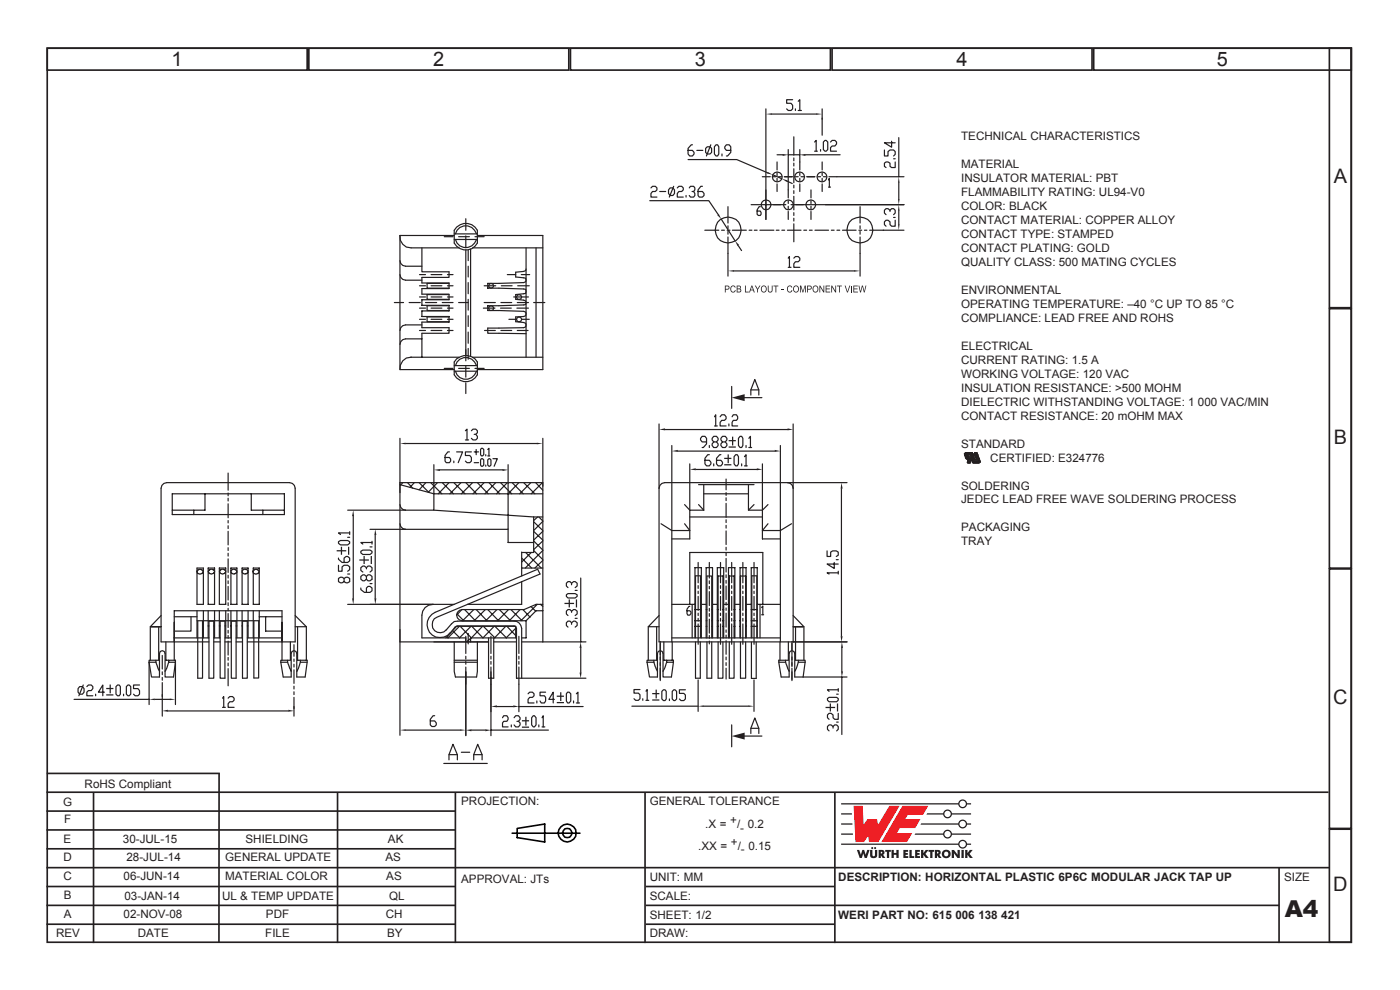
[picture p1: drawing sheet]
<svg xmlns="http://www.w3.org/2000/svg" width="297mm" height="210mm" viewBox="0 0 297 210" stroke-linecap="round" stroke-linejoin="round" font-family="sans-serif">
<defs><g id="words">
<text font-size="4.9" fill="#231f20" x="272.6" y="194.5">A4</text>
<g font-size="4.2" fill="#231f20">
<text x="36.4" y="14">1</text>
<text x="91.9" y="14">2</text>
<text x="147.4" y="14">3</text>
<text x="202.9" y="14">4</text>
<text x="258.2" y="14">5</text>
<text x="282.9" y="38.8">A</text>
<text x="282.9" y="94.1">B</text>
<text x="282.8" y="149.3">C</text>
<text x="282.8" y="189">D</text>
</g>
<g font-size="2.5" fill="#231f20">
<text x="203.9" y="29.8">TECHNICAL CHARACTERISTICS</text>
<text x="203.9" y="35.7">MATERIAL</text>
<text x="203.9" y="38.6">INSULATOR MATERIAL: PBT</text>
<text x="203.9" y="41.6">FLAMMABILITY RATING: UL94-V0</text>
<text x="203.9" y="44.6">COLOR: BLACK</text>
<text x="203.9" y="47.5">CONTACT MATERIAL: COPPER ALLOY</text>
<text x="203.9" y="50.5">CONTACT TYPE: STAMPED</text>
<text x="203.9" y="53.5">CONTACT PLATING: GOLD</text>
<text x="203.9" y="56.4">QUALITY CLASS: 500 MATING CYCLES</text>
<text x="203.9" y="62.3">ENVIRONMENTAL</text>
<text x="203.9" y="65.3">OPERATING TEMPERATURE: –40 °C UP TO 85 °C</text>
<text x="203.9" y="68.3">COMPLIANCE: LEAD FREE AND ROHS</text>
<text x="203.9" y="74.2">ELECTRICAL</text>
<text x="203.9" y="77.2">CURRENT RATING: 1.5 A</text>
<text x="203.9" y="80.1">WORKING VOLTAGE: 120 VAC</text>
<text x="203.9" y="83.1">INSULATION RESISTANCE: &gt;500 MOHM</text>
<text x="203.9" y="86.1">DIELECTRIC WITHSTANDING VOLTAGE: 1 000 VAC/MIN</text>
<text x="203.9" y="89">CONTACT RESISTANCE: 20 mOHM MAX</text>
<text x="203.9" y="94.9">STANDARD</text>
<text x="210.1" y="97.9">CERTIFIED: E324776</text>
<text x="203.9" y="103.8">SOLDERING</text>
<text x="203.9" y="106.8">JEDEC LEAD FREE WAVE SOLDERING PROCESS</text>
<text x="203.9" y="112.7">PACKAGING</text>
<text x="203.9" y="115.7">TRAY</text>
<text x="17.9" y="167.1">RoHS Compliant</text>
<text x="13.4" y="171">G</text>
<text x="97.8" y="170.8">PROJECTION:</text>
<text x="137.8" y="170.8">GENERAL TOLERANCE</text>
<text x="13.5" y="178.8">E</text>
<text x="13.6" y="174.6">F</text>
<text x="26.1" y="178.8">30-JUL-15</text>
<text x="52.1" y="178.8">SHIELDING</text>
<text x="82.3" y="178.8">AK</text>
<text x="149.6" y="175.6">.X =</text>
<text x="154.9" y="174.8">+</text>
<text x="155.1" y="179.4">+</text>
<text x="156.4" y="175.6">/ 0.2</text>
<text x="157" y="176.4">-</text>
<text x="13.5" y="182.7">D</text>
<text x="26.8" y="182.7">28-JUL-14</text>
<text x="47.8" y="182.7">GENERAL UPDATE</text>
<text x="81.8" y="182.7">AS</text>
<text x="148.1" y="180.2">.XX =</text>
<text x="156.5" y="180.2">/ 0.15</text>
<text x="157.2" y="181">-</text>
<text x="13.5" y="186.7">C</text>
<text x="13.5" y="190.8">B</text>
<text x="26.2" y="186.7">06-JUN-14</text>
<text x="26.4" y="190.9">03-JAN-14</text>
<text x="47.1" y="190.9">UL &amp; TEMP UPDATE</text>
<text x="47.8" y="186.7">MATERIAL COLOR</text>
<text x="81.9" y="186.7">AS</text>
<text x="82.5" y="190.9">QL</text>
<text x="97.8" y="187.3">APPROVAL: JTs</text>
<text x="137.8" y="190.9">SCALE:</text>
<text x="137.8" y="186.8">UNIT: MM</text>
<text x="177.8" y="186.8">DESCRIPTION: HORIZONTAL PLASTIC 6P6C MODULAR JACK TAP UP</text>
<text x="272.4" y="186.8">SIZE</text>
<text x="13.5" y="194.8">A</text>
<text x="26.2" y="194.8">02-NOV-08</text>
<text x="56.4" y="194.8">PDF</text>
<text x="81.8" y="194.8">CH</text>
<text x="137.8" y="194.8">SHEET: 1/2</text>
<text x="177.8" y="194.8">WERI PART NO: 615</text>
<text x="202.7" y="194.8">006</text>
<text x="207.5" y="194.8">138</text>
<text x="212.4" y="194.8">421</text>
<text x="11.9" y="198.8">REV</text>
<text x="29.2" y="198.8">DATE</text>
<text x="56.3" y="198.8">FILE</text>
<text x="82.1" y="198.8">BY</text>
<text x="137.8" y="198.8">DRAW:</text>
</g>
</g></defs>
<!-- layer: Calque 1 -->
<g fill="none" stroke="#231f20" stroke-width=".35">
<path d="M10 10.2h276.7v189.7h-276.7zM10 10.2h55.2v4.7h-55.2zM65.5 10.2h55.2v4.7h-55.2zM121 10.2h55.2v4.7h-55.2zM176.5 10.2h55.2v4.7h-55.2zM232 10.2h54.7v4.7h-54.7zM282 10.2h4.7v55.1h-4.7zM282 65.5h4.7v55h-4.7zM282 120.7h4.7v55h-4.7zM9.8 168h272M9.8 172h86.7M9.8 176h86.7"/>
<path d="M9.9 164.1h36.7M19.8 168v32M46.5 164l-.1 36M71.6 168v32M96.6 168v32M136.8 168v32M177.1 168v32M282 175.9h4.7v24h-4.7zM9.8 192h86.7M9.8 196h86.7M9.8 180h86.7M9.8 184h272.2"/>
<path d="M9.8 188h86.7M137 192h134.3M137 196h40.1M137 188h40.1M271.3 184v16"/>
</g>
<g fill="none" stroke="#000" stroke-width=".34">
<path d="M108.6 176.7h14.4M109.7 175.7l5.9-.9v3.8l-5.9-.9z"/>
<circle cx="120.3" cy="176.7" r="1.88"/>
<circle cx="120.3" cy="176.7" r="1.02"/>
</g>
<g fill="#ee1d23">
<path d="M181.1 170.9h1.9l.2 4 .9-1.2h2l.2 1.3 2.4-4.1h2.1l-4.5 7.7h-1.9l-.2-1.3-.9 1.3h-1.8z"/>
<path d="M191.4 170.9h5.5l-1.1 1.9h-3.2l-.6 .9h3.3l-1.1 1.9h-3.3l-.6 1.1h3.2l-1.1 1.9h-5.4z"/>
</g>
<g fill="#231f20">
<path d="M181.8 180.3h.5l.3 1 .3-1h.4l.3 1 .4-1h.5l-.6 1.7h-.5l-.3-1-.3 1h-.4z"/>
<path d="M184.6 180.3h.5v1.2l.2 .1 .3-.1v-1.2h.5v1.1a.76 .76 0 0 1-.8 .6 .76 .76 0 0 1-.7-.6z"/>
<path d="M187.8 180.3h1.2v.4h-.4v1.3h-.5l.1-1.3h-.4z"/>
<path d="M189.1 180.3h.5v.6h.6v-.6h.5l-.1 1.7h-.4v-.7h-.6v.7h-.5z"/>
<path d="M191.6 180.3h1.1v.4h-.6v.2h.5v.4h-.5v.3h.6v.4h-1.1z"/>
<path d="M192.9 180.3h.5v1.3h.5v.4h-1z"/>
<path d="M194.1 180.3h1v.4h-.5v.2h.5v.4h-.5v.3h.6v.4h-1.1z"/>
<path d="M195.4 180.3h.5v.7l.5-.7h.6l-.7 .8 .7 .9h-.6l-.5-.7v.7h-.5z"/>
<path d="M197 180.3h1.2v.4h-.4v1.3h-.5v-1.3h-.3z"/>
<path d="M201.9 180.3h.5l.8 1-.1-1h.5v1.7h-.5l-.7-1.1v1.1h-.5z"/>
<path d="M204 180.3h.5v1.7h-.5z"/>
<path d="M204.7 180.3h.5v.7l.5-.7h.6l-.6 .8 .7 .9h-.6l-.6-.7v.7h-.5z"/>
<circle cx="185" cy="179.9" r=".22"/>
<circle cx="185.7" cy="179.9" r=".22"/>
</g>
<g fill="#231f20">
<path d="M186.9 180.7v.3h.2v-.2zM186.4 180.3h.5a.55 .55 0 0 1 .7 .3 .55 .55 0 0 1-.3 .7l.5 .7h-.5l-.4-.6v.6h-.5z" fill-rule="evenodd"/>
<path d="M198.8 180.7v.3h.2l.1-.2zM198.3 180.3h.6a.55 .55 0 0 1 .6 .3 .55 .55 0 0 1-.2 .7l.4 .7h-.5l-.4-.6v.6h-.5z" fill-rule="evenodd"/>
<path d="M200.3 181.2a.5 .5 0 0 0 1 0 .5 .5 0 0 0-1 0zM199.8 181.1a.95 .95 0 0 1 1.9 0 .95 .95 0 0 1-1.9 0z" fill-rule="evenodd"/>
</g>
<path d="M178.4 176.9h2.6M178.4 174.8h2.4M178.4 172.6h2.3" fill="none" stroke="#231f20" stroke-width=".27"/>
<g fill="#231f20">
<path d="M178.4 170.4h24.9a.94 .94 0 0 1 .9-.8 .94 .94 0 0 1 1 .8h.8v.2h-.8a.94 .94 0 0 1-1 .9 .94 .94 0 0 1-.9-.9h-24.9zM203.5 170.5a.7 .7 0 0 1 1.4 0 .7 .7 0 0 1-1.4 0z" fill-rule="evenodd"/>
<path d="M196.7 172.5h3.4a.94 .94 0 0 1 .9-.8 .94 .94 0 0 1 1 .8h4v.3h-4a.94 .94 0 0 1-1 .8 .94 .94 0 0 1-.9-.8h-3.6zM200.3 172.6a.7 .7 0 0 1 1.4 0 .7 .7 0 0 1-1.4 0z" fill-rule="evenodd"/>
<path d="M195.4 174.7h7.9a.94 .94 0 0 1 .9-.9 .94 .94 0 0 1 1 .9h.8v.2h-.8a.94 .94 0 0 1-1 .8 .94 .94 0 0 1-.9-.8h-8zM203.5 174.8a.7 .7 0 0 1 1.4 0 .7 .7 0 0 1-1.4 0z" fill-rule="evenodd"/>
<path d="M194.2 176.8h5.9a.94 .94 0 0 1 .9-.8 .94 .94 0 0 1 1 .8h4v.3h-4a.94 .94 0 0 1-1 .8 .94 .94 0 0 1-.9-.8h-6.1zM200.3 176.9a.7 .7 0 0 1 1.4 0 .7 .7 0 0 1-1.4 0z" fill-rule="evenodd"/>
<path d="M178.4 178.9h24.9a.94 .94 0 0 1 .9-.8 .94 .94 0 0 1 1 .8h.8v.3h-.8a.94 .94 0 0 1-1 .8 .94 .94 0 0 1-.9-.8h-24.9zM203.5 179.1a.7 .7 0 0 1 1.4 0 .7 .7 0 0 1-1.4 0z" fill-rule="evenodd"/>
</g>
<g fill="#231f20">
<path d="M155.1 60.7l.6-.1 .4 .4h-.2a.45 .45 0 0 0-.7-.2 .45 .45 0 0 0-.1 .7 .39 .39 0 0 0 .4 .4 .39 .39 0 0 0 .4-.4l.2 .1a.62 .62 0 0 1-.9 .4 .62 .62 0 0 1-.2-.9z"/>
<path d="M158 60.6h.2v1.3h.7v.1h-.9z"/>
<path d="M160.1 60.6h.2l.4 .7 .4-.7h.2l-.5 .8v.6h-.2v-.6z"/>
<path d="M162.9 60.6h.2v.8a.35 .35 0 0 0 .2 .5 .35 .35 0 0 0 .4-.3v-1h.2v.8a.52 .52 0 0 1-.5 .7 .52 .52 0 0 1-.5-.7z"/>
<path d="M164.1 60.6h1v.1h-.4v1.3h-.2v-1.3h-.4z"/>
<path d="M165.8 61.4h.5v.2h-.5z"/>
<path d="M167.1 60.7l.6-.1 .4 .4h-.2a.45 .45 0 0 0-.6-.2 .45 .45 0 0 0-.2 .7 .39 .39 0 0 0 .4 .4 .39 .39 0 0 0 .4-.4l.2 .1a.62 .62 0 0 1-.9 .4 .62 .62 0 0 1-.2-.9z"/>
<path d="M169.7 60.6h.3l.3 1.2 .4-1.2h.2v1.4h-.1v-1.2l-.4 1.2h-.2l-.3-1.2v1.2h-.2z"/>
<path d="M173.8 60.6h.2l.7 1.1v-1.1h.2v1.4h-.2l-.7-1.1v1.1h-.2z"/>
<path d="M175.2 60.6h.9v.1h-.8v.5h.7v.2h-.7v.5h.8v.1h-.9z"/>
<path d="M176.4 60.6h.1l.7 1.1v-1.1h.2v1.4h-.2l-.7-1.1v1.1h-.1z"/>
<path d="M177.6 60.6h1v.1h-.4v1.3h-.2v-1.3h-.4z"/>
<path d="M179.2 60.6h.2l.4 1.3 .4-1.3h.2l-.5 1.4h-.2z"/>
<path d="M180.6 60.6h.1v1.4h-.1z"/>
<path d="M181 60.6h1v.1h-.8v.5h.7v.2h-.7v.5h.8v.1h-1z"/>
<path d="M182.1 60.6h.2l.2 1.2 .4-1.2h.2l.2 1.2 .3-1.2h.2l-.4 1.4h-.1l-.3-1.2-.4 1.2h-.1z"/>
<path d="M153.9 60.7v.6h.4a.26 .26 0 0 0 .3-.3 .26 .26 0 0 0-.3-.3zM153.8 60.6h.5a.44 .44 0 0 1 .5 .4 .44 .44 0 0 1-.5 .4h-.4v.6h-.1z"/>
<path d="M156.5 61.4v.5l.6-.2a.26 .26 0 0 0-.1-.3 .26 .26 0 0 0-.2 0zM156.5 60.7v.5l.5-.1a.24 .24 0 0 0 0-.3 .24 .24 0 0 0-.3-.1zM156.3 60.6h.5a.37 .37 0 0 1 .4 .2 .37 .37 0 0 1-.2 .5 .41 .41 0 0 1 .2 .5 .41 .41 0 0 1-.4 .2h-.5z"/>
<path d="M159.5 60.7l-.2 .7h.4zM159.4 60.6h.2l.5 1.4h-.2l-.1-.4h-.6l-.1 .4h-.2z"/>
<path d="M161.7 60.9a.52 .52 0 0 0-.1 .7 .52 .52 0 0 0 .8 0 .52 .52 0 0 0 0-.7 .52 .52 0 0 0-.7 0zM161.6 60.8a.67 .67 0 0 1 .9 .1 .67 .67 0 0 1 0 .9 .67 .67 0 0 1-.9 0l-.2-.5z"/>
<path d="M168.6 60.9a.52 .52 0 0 0-.1 .7 .52 .52 0 0 0 .8 0 .52 .52 0 0 0-.1-.7 .52 .52 0 0 0-.6 0zM168.4 60.8a.67 .67 0 0 1 1.1 .5 .67 .67 0 0 1-1.1 .5l-.1-.5z"/>
<path d="M171.4 60.7v.6h.3a.26 .26 0 0 0 .3-.3 .26 .26 0 0 0-.3-.3zM171.2 60.6h.5a.44 .44 0 0 1 .5 .4 .44 .44 0 0 1-.5 .4h-.3v.6h-.2z"/>
<path d="M172.7 60.9a.52 .52 0 0 0-.1 .7 .52 .52 0 0 0 .8 0 .52 .52 0 0 0 0-.7 .52 .52 0 0 0-.7 0zM172.5 60.8a.67 .67 0 0 1 .9 .1 .67 .67 0 0 1 0 .9 .67 .67 0 0 1-.9 0l-.1-.5z"/>
</g>
<g fill="none" stroke="#231f20" stroke-width=".25">
<path d="M84.8 93v11.5M86 94.1h27.9M115.2 93v10.1M85.4 102.4l-.4 .5M86.5 102.4l1.1 1.2M87.9 102.4l-.9 1M88.9 102.4l2 2M90.4 102.4l-1.5 1.5M91.4 102.4l2.3 2.3M92.8 102.4l-1.9 2M93.8 102.4l2.4 2.3M95.3 102.4l-2.3 2.3"/>
<path d="M96.3 102.4l2.3 2.3M97.8 102.4l-2.4 2.3M98.8 102.4l2.3 2.3M100.3 102.4l-2.4 2.3M101.3 102.4l2.3 2.3M102.7 102.4l-2.4 2.3M103.7 102.4l2.3 2.3M105.2 102.4l-2.3 2.3M106.2 102.4l2.4 2.3M107.6 102.4l-2.3 2.3M108.6 102.4l2.4 2.3M110.1 102.4l-2.3 2.3"/>
<path d="M111.1 102.4l2.4 2.3M112.6 102.4l-2.4 2.3M113.6 102.4l1.6 1.6M115.1 102.4l-2.4 2.3M92 136.2h11.6M99.2 128.2h11.5"/>
</g>
<g fill="#231f20">
<path d="M84.8 94.1l1.2-.2v.3z"/>
<path d="M113.9 93.9l1.3 .2-1.3 .1z"/>
</g>
<path d="M92 98.6v6.1h23.2M93.3 99.7h13.3M98.7 91.4l.4-.4v2.3M98.7 93.3h.7M100 91.4l.3-.4h.6l.4 .4v.4l-.4 .3h-.3M100.9 92.1l.4 .5v.4l-.4 .3h-.6l-.3-.3M107.8 98.6v13.5M84.8 102.4h30.4M86 112.3h21.8M92 108.2l21.2 1.5M89.5 135.3h9.3M110.7 136.2h4.5" fill="none" stroke="#231f20" stroke-width=".25"/>
<g fill="#231f20">
<path d="M106.6 99.5l1.2 .2-1.2 .2z"/>
<path d="M92 99.7l1.3-.2v.4z"/>
</g>
<g fill="none" stroke="#231f20" stroke-width=".25">
<path d="M95.3 95.9h-.3l-.6 .7v1.2l.3 .3h.6l.3-.3v-.4l-.3-.4h-.9M96.3 97.8v.3M96.9 95.9h1.2l-.9 2.2M100 95.9h-1.3v.7h1l.3 .4v.8l-.3 .3h-.6l-.4-.3M100.6 95.9h.9M100.6 98.1h.9M101 95.3v1.2M102.1 95.1h.3l.2 .2v1.2l-.2 .2h-.3l-.2-.2v-1.2zM102.1 97.3h.3l.2 .3v1.1l-.2 .2h-.3l-.2-.2v-1.1zM103.1 96.5v.2M103.1 98.7v.2M103.5 95.3l.2-.2v1.6"/>
<path d="M103.5 97.6l.2-.3 .5 .3v1.1l-.3 .2-.4-.2zM103.5 96.7h.4M104.6 97.3h.9l-.7 1.6M113.2 109.7v7.5M115.2 102.4v33.8M139.8 103.6v32.6M142.5 112.5v23.7M154 101.6v2.3M154 104.5v.6M154 105.6v.6M154 106.8v2.9M154 110.3v.5"/>
<path d="M154 111.4v.6M154 112.6v2.9M154 116.1v.6M154 117.3v.6M154 118.5v2.8M165.6 112.5v23.7M167.1 102.4h12.6M168.3 103.6v32.6h11.4M178.5 103.6v31.4M154 121.9v.6M154 123.1v.6M154 124.3v2.9"/>
<path d="M154 127.8v.6M154 129v.5M154 130.1v2.9M154 133.6v.5M154 134.7v.6M154 135.9v2.9M154 139.4v.6M154 140.6v.6M154 141.7v2.3"/>
</g>
<g fill="#231f20">
<path d="M178.3 135h.5l-.3 1.2z"/>
<path d="M178.5 102.4l.3 1.2h-.5z"/>
</g>
<g fill="none" stroke="#231f20" stroke-width=".25">
<path d="M148.1 119.3v4.3M161.8 117.2h-15.5v11M175.5 116.9v1.1h.7v-.9l.4-.2h.8l.4 .2v.7l-.4 .2M177 119.3v1.3l-1.5-1h2.3M177.4 118.7h.4M137.5 132.9v7.2M139.3 132.9v7.2h-2v.4M139.8 136.2h39.9M139.8 130.6l-2.3 2.3h2.3M140.1 136.1v8.3M140.8 136.2v3.9h2.1v.4M142.5 128.2h4.9"/>
<path d="M142.5 135.3h23.1M142.6 136.2v3.9M146.8 128.2v7.1M147.4 135.3v-14.9h1.4v14.9M147.4 129.3h1.4M147.4 131.7h1.4M147.4 132.9h1.4M148.1 124.2v.6M148.1 125.4v.5M148.1 126.5v3M148.1 130.1v.5M148.1 131.2v.6"/>
<path d="M148.1 132.3v4.4M148.8 128.2h1M168.3 130.6l2.2 2.3h-2.2h2.1M177.8 121.2v.6M177.8 121.5h-2.3l.4 .3M178.6 137.4v5M137.3 140.5h1.4M137.3 140.5l.5 3.1h1.7v-5l.1-.4 .5-.2 .4 .2 .2 .4v5h1.7l.5-3.1M138.7 140.1v.4M138.7 140.5l.8 1.9M140.4 146.7l.3-.4h.4l.2 .4v1.6l-.2 .3h-.4l-.3-.3zM141.4 140.5l-.7 1.9"/>
<path d="M141.4 140.5h1.5M141.4 140.1v.4M142 148.3v.3M142.6 146.7l.3-.4h.3l.3 .4v1.6l-.3 .3h-.3l-.3-.3zM145.4 146.3h-1.3v.8h1l.3 .3v.9l-.3 .3h-.6l-.4-.3M168.6 143.6h11.1M169.4 140.5l-.8 1.9M178.6 143.6v12.2"/>
</g>
<g fill="#231f20">
<path d="M178.6 136.2l.2 1.2h-.4z"/>
<path d="M178.4 142.4h.4l-.2 1.2z"/>
</g>
<g fill="none" stroke="#231f20" stroke-width=".25">
<path d="M142.5 94.5v18M143.8 95.7h20.6M165.6 94.5v18M113.2 117.2h-2.5v5M150.5 119.3v3.3M152.9 119.3v4.3M155.2 119.3v4.3M157.6 119.3v4.3M160 119.3v4.3M161.8 117.2v11M94.6 135.3l2.3-2.4h12.5v2.4M94.8 135l.3 .3"/>
<path d="M96 133.8l1.5 1.5M96.4 136.2v6.2l.2 1.2h4.5l.2-1.2v-6.2M97 130.2l1.4 1.5M97.5 132.9l-2.5 2.4M97.6 132.9l2.4 2.4 2.4-2.4M98 129.3l-1.1 1.2M98.6 129.3l2.2 2.4M98.8 135v3.6M98.8 139.2v.6M99.3 134.4v2.2M99.8 135.3v.9M99.8 135.4l-.7 .8"/>
<path d="M99.9 132.9l-2.4 2.4M100.1 132.9l2.4 2.4 2.3-2.4M100.5 129.3l-2.4 2.4M101 129.3l2.3 2.4M102.5 132.9l2.5 2.4M103 129.3l-2.4 2.4M103.5 129.3l2.3 2.4M105 132.9l2.5 2.4M105.4 129.3l-2.3 2.4M105.9 129.3l2.4 2.4M107.3 132.9l-2.4 2.4M107.5 132.9l1.9 1.9"/>
<path d="M107.9 129.3l-2.3 2.4M108.4 129.3l2.4 2.4M109.4 133.3l-2 2M110.3 129.3l-2.3 2.4M110.7 120.5h4.5M110.9 129.3l1.5 1.6M111.6 131.7v3.6h-.9M112.7 128.7l.9 .9M114 128.2l-3.5 3.5M114.6 128.2l.6 .4M115.2 128.2h-1.5l-2.5 1.1h-13.1a1.19 1.19 0 0 0-1.2 1.2 1.19 1.19 0 0 0 1.2 1.2h13.5M115.2 129.6h-1.5l-2.1 2.1"/>
<path d="M115.2 129.5l-.1 .1M149.8 135.3v-14.9h1.4v14.9M150.5 123.2v.6M150.5 124.4v.5M150.5 125.5v3M150.5 129v.6M150.5 130.1v.6M150.5 131.3v3M150.5 134.8v.6M150.5 136v.6M151 129.3h.2M151 131.7h.2"/>
<path d="M151 132.9h.2M151.2 128.2h1M152.9 124.2v.6M152.9 125.4v.5M152.9 126.5v3M152.9 130.1v.5M152.9 131.2v.6M152.9 132.3v4.4M153.5 128.2h1M155.2 124.2v.6M155.2 125.4v.5M155.2 126.5v3"/>
<path d="M155.2 130.1v.5M155.2 131.2v.6M155.2 132.3v4.4M155.9 128.2h1.1M157.6 124.2v.6M157.6 125.4v.5M157.6 126.5v3M157.6 130.1v.5M157.6 131.2v.6M157.6 132.3v4.4M158.3 128.2h1.1M159.4 135.3v-14.9h1.2v14.9"/>
<path d="M159.4 129.3h1.2M159.4 131.7h1.2M159.4 132.9h1.2M160 124.2v.6M160 125.4v.5M160 126.5v3M160 130.1v.5M160 131.2v.6M160 132.3v4.4M160.6 128.2h5M161.2 128.2v7.1M165.5 136.2v3.9"/>
<path d="M167.2 136.2v3.9h-2v.4h1.5M168 136.1v2.8M168 139v2.4M168.8 132.9v7.2h2v.4M170.5 132.9v7.2M96.4 140.1h4.9M96.4 140.5h4.9M98.8 140.3v.6M98.8 141.5v3.6M165.2 140.5l.5 3.1h1.7v-5l.2-.4 .4-.2 .4 .2 .2 .4v5M166.7 140.1v.4M166.7 140.5l.7 1.9"/>
<path d="M168 141.7v2.7M169.4 140.1v.4h1.4M170.8 140.5l-.4 3.1M175.5 148.2l.4-.3h1.6l.3 .3v.3l-.3 .4h-1.6l-.4-.4zM176.7 154.4v-.3l-.4-.3h-.4l-.4 .3v.6l.4 .3M176.7 154.1l.4-.3h.4l.3 .3v.6l-.3 .3M177.5 153.2h.3M177.5 147.3h.3M177.8 146.1v.6M177.8 151.3v1.3h-.7l-.4-.4v-.5l-.4-.4h-.4l-.4 .4v.5l.4 .4M177.8 146.3h-2.3l.4 .4"/>
</g>
<g fill="#231f20">
<path d="M142.5 95.7l1.3-.3v.5z"/>
<path d="M164.4 95.4l1.2 .3-1.2 .2z"/>
</g>
<path d="M146.3 98.4v9.8M147.6 99.6h13M149.9 93.7h-.9l-.4-.4v-.3l.4-.4h.5l.4 .4v1.2l-.7 .7h-.2M150.5 94.5v.4M152 93.7l.3 .5v.3l-.3 .4h-.6l-.3-.4v-.3l.3-.5h.6l.3-.4v-.3l-.3-.4h-.6l-.3 .4v.3l.3 .4M153.9 93.7l.3 .5v.3l-.3 .4h-.6l-.4-.4v-.3l.4-.5h.6l.3-.4v-.3l-.3-.4h-.6l-.4 .4v.3l.4 .4M157 92.6h.3l.3 .4v1.5l-.3 .4h-.3l-.3-.4v-1.5zM158.3 94.5v.4M158.9 94.9h.6M158.9 93l.3-.4v2.3M161.7 98.4v9.8" fill="none" stroke="#231f20" stroke-width=".25"/>
<g fill="#231f20">
<path d="M146.3 99.6l1.3-.3v.5z"/>
<path d="M160.6 99.3l1.1 .3-1.1 .2z"/>
</g>
<g fill="none" stroke="#231f20" stroke-width=".25">
<path d="M139.8 89.9v13.7M141.1 91.1h26M150.5 96.5h-.4l-.6 .7v1.2l.4 .4h.6l.3-.4v-.3l-.3-.5h-1M151.4 98.4v.4M152.9 96.5h-.2l-.7 .7v1.2l.3 .4h.6l.4-.4v-.3l-.4-.5h-.9M156.1 96.5h.3l.3 .4v1.5l-.3 .4h-.3l-.4-.4v-1.5zM157.3 98.4v.4M157.9 96.9l.4-.4v2.3M157.9 98.8h.6M168.3 89.9v13.7M141 102.4h26.1M146.3 109.7h15.4"/>
<path d="M148.2 102.8h11.8M149.3 104.7h9.5"/>
</g>
<g fill="#231f20">
<path d="M139.8 91.1l1.3-.2v.4z"/>
<path d="M167.1 90.9l1.2 .2-1.2 .2z"/>
</g>
<g fill="none" stroke="#231f20" stroke-width=".25">
<path d="M151.6 88.4l.2-.4v2.4M151.6 90.4h.6M152.8 88.4l.3-.4h.6l.3 .4v.4l-.3 .4h-.6l-.3 .4v.8h1.2M154.6 89.9v.5M155.3 88.4l.3-.4h.6l.3 .4v.4l-.3 .4h-.6l-.3 .4v.8h1.2M73.8 108.2h12.2M74.9 109.5v17.4M107.8 112.3v2.8h5.4M113.2 109.7h2M141 102.4l-.6 .1-.4 .5-.2 .6M142.5 112.5h3.8M149.3 102.8v5.4h-3v6.1h-3.8"/>
<path d="M158.8 102.8v5.4h2.9v6.1h3.9M161.7 112.5h3.9M167.1 102.4l.6 .1 .4 .5 .2 .6M73.8 128.2h18.1"/>
</g>
<g fill="#231f20">
<path d="M74.7 126.9h.4l-.2 1.3z"/>
<path d="M74.9 108.2l.2 1.3h-.4z"/>
</g>
<path d="M71.8 114.9l.4-.2h1.6l.4 .2v.3l-.4 .4h-1.6l-.4-.4zM71.8 118.4v.2l.8 .7h1.2l.4-.3v-.6l-.4-.4h-.4l-.4 .4v.9M71.8 119.9v1.3h.8v-1l.4-.3h.8l.4 .3v.6l-.4 .4M73.8 114h.4M74.2 112.8v.6M74.2 113h-2.4l.4 .4M78.5 112.3h7.5M79.6 113.5v13.4M73 122.7l.4-.3h.4l.4 .3v.7l-.4 .2h-.4l-.4-.2v-.7l-.4-.3h-.4l-.4 .3v.7l.4 .2h.4l.4-.2M73.8 121.8h.4M78.5 128.2h13.4" fill="none" stroke="#231f20" stroke-width=".25"/>
<g fill="#231f20">
<path d="M79.4 126.9h.5l-.3 1.3z"/>
<path d="M79.6 112.3l.3 1.2h-.5z"/>
</g>
<g fill="none" stroke="#231f20" stroke-width=".25">
<path d="M34.2 103.6v32.6M48.4 100.3v3.7M48.4 104.6v.6M48.4 105.7v.6M48.4 106.9v2.9M48.4 110.4v.5M48.4 111.5v.6M48.4 112.7v2.9M48.4 116.2v.6M48.4 117.4v.6M48.4 118.5v2.9M62.6 103.6v32.6"/>
<path d="M76.5 116.9l.5-.2h1.5l.4 .2v.4l-.4 .3h-1.5l-.5-.3zM78.5 116h.4M78.9 114.8v.6M78.9 115.1h-2.4l.5 .3M84.8 111.1l.2 .6 .4 .4 .6 .2M84.8 102.8l7.2 1.9M84.8 102.4v33.8M92 104.7v3.5h-6l-.6-.2-.4-.4-.2-.6M33.8 138.6l.2-.4 .4-.2 .4 .2 .2 .4M48.4 122v.6M48.4 123.2v.6M48.4 124.4v2.9"/>
<path d="M48.4 127.9v.6M48.4 129v.6M48.4 130.1v3M48.4 133.7v.6M48.4 134.8v.6M48.4 136v3M48.4 139.5v.6M76.5 124.7v.4l.8 .6h1.2l.4-.4v-.6l-.4-.3h-.4l-.4 .3v1M77.7 120.7v-.3l-.4-.3h-.3l-.5 .3v.6l.5 .3M77.7 122.3l.4-.4h.4l.4 .4v.6l-.4 .3h-.4l-.4-.3v-.6l-.4-.4h-.3l-.5 .4v.6l.5 .3h.3l.4-.3M77.7 120.4l.4-.3h.4l.4 .3v.6l-.4 .3M78.5 123.8h.4"/>
<path d="M91.9 128.2a2.31 2.31 0 0 0-2.4 2.3v4.8M34.4 147.3v4.6M35.6 150.8h25.6M48.4 140.6v.6M48.4 141.8v3.7M62.4 149.9v2"/>
</g>
<g fill="#231f20">
<path d="M34.4 150.8l1.2-.2v.4z"/>
<path d="M61.2 150.6l1.2 .2-1.2 .2z"/>
</g>
<g fill="none" stroke="#231f20" stroke-width=".25">
<path d="M84.8 50h11.6M84.8 58.2l.2 .6 .4 .5 .6 .1h3.5M84.8 55.3l.2 .6 .4 .4 .6 .2h3.5M84.8 50a2.34 2.34 0 0 0 2.4 2.6h10.2M84.8 50v28.4M89 58.2h1.3M89.5 52.6v5.1h5.8v1.1h-5.8v1.2h5.8v1.2h-5.8v1.2h5.8v1.2h-5.8v1.2h5.8v1.2h-5.8v1.1h5.8v1.2h-5.8v1.2h5.8v1.2h-5.8v5.1M91.5 58.2h2.2M94.2 50.2h1.9M94.9 58.2h1.2M96.4 50.8h4.9M96.4 49.6h4.9"/>
<path d="M96.6 50.8a2.32 2.32 0 0 0 2.3 1.7 2.32 2.32 0 0 0 2.2-1.7M96.6 49.6a2.32 2.32 0 0 1 2.3-1.7 2.32 2.32 0 0 1 2.2 1.7M96.9 48.2a2.78 2.78 0 0 1 4.4 .7v2.7a2.78 2.78 0 0 1-4.9 0v-2.7zM97.3 50.2h2.3M98.8 46.4v2.5M98.8 50v2.6M98.8 53v23.5M99.3 53.1v2.2M99.3 56.5v2.3M99.3 59.9v2.4M99.8 52.8v22.7M100.3 52.6h14.9"/>
<path d="M100.8 50.2h1.9M101.3 50h13.9v28.4h-13.9M107.6 58.2h1.8M110.6 58.2h1.8M111.6 57.1l-.1 .3-.4 .2-1.7 .1v1.1l2.1 .2v.8l-.4 .1-7.6 .2v1l8 .3v.8l-2.1 .3v1l2.1 .3v.8l-8 .3v1l7.6 .1 .4 .2v.8l-.4 .1-1.7 .1v1l2.1 .4v.7l-.4 .2-7.6 .1v1.1l8.1 .1M111.6 52.6v23.2M113.7 52.6v23.2M83.7 64.2h1.9M86.8 64.2h2.4M87.1 75.8h10.3M87.2 75.8a2.34 2.34 0 0 0-2.4 2.6h11.6M89 70.1h1.3"/>
<path d="M89 60.6h1.3M89 67.7h1.3M89 63h1.3M89 65.4h1.3M89.5 68.9h-3.5l-.6 .2-.4 .4-.2 .6M89.5 71.9h-3.5l-.6 .1-.4 .5-.2 .6M90.3 64.2h2.3M91.5 70.1h2.2M91.5 60.6h2.2M91.5 67.7h2.2M91.5 63h2.2M91.5 65.4h2.2"/>
<path d="M93.8 64.2h2.3M94.2 78.1h1.9M94.9 70.1h1.2M94.9 60.6h1.2M94.9 67.7h1.2M94.9 63h1.2M94.9 65.4h1.2M96.4 78.7h4.9M96.4 77.6h4.9M96.6 78.7a2.32 2.32 0 0 0 2.3 1.8 2.32 2.32 0 0 0 2.2-1.8M96.6 77.6a2.32 2.32 0 0 1 2.3-1.8 2.32 2.32 0 0 1 2.2 1.8M96.9 76.1a2.92 2.92 0 0 1 4.4 .7v2.7a2.78 2.78 0 0 1-4.9 0v-2.7z"/>
<path d="M97.3 78.1h2.3M97.3 64.2h2M98.8 77.6v2.4M99.3 63.5v2.3M99.3 67v2.3M99.3 70.4v2.4M99.3 73.9v2.3M100.3 75.8h14.9M100.8 78.1h1.9M102.5 65.4h2.5M102.7 64.2h2.4M102.7 60.6h2.5"/>
<path d="M102.8 70.1h2.3M106.2 65.4h2.3M106.3 70.1h2.3M106.3 64.2h2.3M106.4 60.6h2.2M108 67.7h1.6M109 63h3.1M109.7 65.4h2.4M109.7 70.1h2.3M109.7 64.2h2.4M109.8 60.6h2.5M110.8 67.7h1.5"/>
<path d="M113.2 64.2h2.4M98.8 81.2v2.3M34.2 103.6l.1-.6 .5-.5 .6-.1h26l.6 .1 .5 .5 .1 .6M36.5 104.7h23.8v4.5h-23.8zM41.1 108.2v1M43.5 104.7v3.5h-7M53.3 104.7v3.5h7M55.8 108.2v1M31.9 132.9v7.2M33.7 132.9v7.2h-2.1v.4M33.8 138.6v5h-1.7l-.5-3.1M34.2 130.6l-2.3 2.3h2.3h-2.1"/>
<path d="M34.4 139v2.9M35 138.6v5h1.8l.4-3.1M35.2 136.2v3.9h2v.4M37 135.3h7.3M37 130.8h4.8M40.5 130.8v3.1h-3.5M41.8 129.6v5.7M41.8 131.7h13.2M41.8 120.5h1.3v7.7h-1.3zM43.1 129.6v5.7M44.2 120.5h1.3v7.7h-1.3zM44.2 132.8h.1"/>
<path d="M44.2 129.6v5.7M45.5 129.6v5.7M46.5 120.5h1.4v7.7h-1.4zM46.5 132.8h.2M46.5 129.6v5.7M47.9 129.6v5.7M49 120.5h1.3v7.7h-1.3zM49 132.8h.1M49 129.6v5.7M50.3 129.6v5.7M51.4 120.5h1.2v7.7h-1.2zM51.4 132.8h.1"/>
<path d="M51.4 129.6v5.7M52.6 129.6v5.7M53.7 120.5h1.3v7.7h-1.3zM53.7 129.6v5.7M55 130.8h4.8M55 129.6v5.7M56.4 130.8v3.1h3.4M61.6 136.2v3.9h-2v.4M62.4 136.8v2.4M62.4 139.8v.5M62.6 130.6l2.4 2.3h-2.4M63.1 132.9v7.2h2.1l-.5 3.5h-1.7v-5l-.2-.4-.4-.2-.5 .2-.1 .4v5h-1.7l-.5-3.1"/>
<path d="M65 132.9v7.2M94.8 133.5a1.72 1.72 0 0 1-2.8 .1 1.72 1.72 0 0 1 .7-2.7l21.9-9.1-.5-1.1-21.8 9.2a2.78 2.78 0 0 0-1.2 4.2 2.78 2.78 0 0 0 4.4 .1M99.8 135.3h9.8M109.1 131.8h-12.7l-1.7 1.8M109.1 132.8h-12l-.6 .2-1 1.3M110.7 123.4v4.8M115.2 136.2h9.1M123.2 122.6v13.6M123.2 137.4v5.3M31.6 140.5h1.5M33.1 140.5l.7 1.9M33.1 140.1v.4"/>
<path d="M34.4 142.5v.6M34.4 143.7v.6M34.4 144.8v3M35.8 140.5l-.8 1.9M35.8 140.5h1.4M35.8 140.1v.4M37 140.1v-10.5h22.8v10.5M47.2 148.1l.3-.3v2.2M47.2 150h.6M48.4 148.1l.3-.3h.6l.4 .3v.4l-.4 .4h-.6l-.3 .4v.7h1.3M59.6 140.5h1.4M61 140.1v.4"/>
<path d="M61 140.5l.8 1.9M62.4 140.9v.6M62.4 142.1v2.9M62.4 145.6v.5M62.4 146.7v.6M62.4 147.9v2.4M63.7 140.5l-.7 1.9M63.7 140.1v.4h1.5M109.7 143.9h1M110.8 143.9h13.5"/>
</g>
<g fill="#231f20">
<path d="M122.9 142.7h.5l-.2 1.2z"/>
<path d="M123.2 136.2l.2 1.2h-.5z"/>
</g>
<path d="M84.8 133.5v22.5M120.2 126.2l.3-.3h1.5l.4 .3v.3l-.4 .3h-1.5l-.3-.3zM121.3 132.4v-.3l-.4-.3h-.4l-.3 .3v.6l.3 .3M121.3 129.9v-.3l-.4-.3h-.4l-.3 .3v.6l.3 .4M121.3 124.1v-.4l-.4-.3h-.4l-.3 .3v.6l.3 .3M121.3 132.1l.4-.3h.3l.4 .3v.6l-.4 .3M121.3 129.6l.4-.3h.3l.4 .3v.6l-.4 .4M121.3 123.7l.4-.3h.3l.4 .3v.6l-.4 .3M122 131.2h.4M122 125.2h.4M86 154.9h11.6M98.8 142.5v13.5" fill="none" stroke="#231f20" stroke-width=".25"/>
<g fill="#231f20">
<path d="M97.6 154.7l1.2 .2-1.2 .1z"/>
<path d="M84.8 154.9l1.2-.2v.3z"/>
</g>
<path d="M92.2 151.8h-.3l-.6 .8v1.2l.3 .3h.6l.4-.3v-.5l-.4-.4h-.9M104.2 145.1v5.9M105.4 149.9h3.5M110.1 149.9h13.6M110.1 145.1v5.9" fill="none" stroke="#231f20" stroke-width=".25"/>
<g fill="#231f20">
<path d="M104.2 149.9l1.2-.3v.4z"/>
<path d="M108.9 149.6l1.2 .3-1.2 .1z"/>
</g>
<g fill="none" stroke="#231f20" stroke-width=".25">
<path d="M84.8 136.2h18.8M103.6 135.3v8.6h1.1v-8.6M104.2 135v3.6M104.2 139.2v.6M104.7 136.2h4.9M109.1 132.8l.3 .1 .2 .4 .1 10.6M109.1 131.8a1.59 1.59 0 0 1 1.6 1.5v10.6M110.1 135v3.6M110.1 139.2v.6M98.8 142.5v13.6M100 154.9h3M104.2 140.3v.6"/>
<path d="M104.2 141.5v14.6M104.2 154.9h12.1M110.1 140.3v.6M110.1 141.5v3.6M112 147.2l.4-.4h.6l.3 .4v.4l-.3 .3h-.6l-.4 .5v.7h1.3M113.9 148.7v.4M115.8 146.8h-1.2v.8h.9l.3 .3v.8l-.3 .4h-.7l-.2-.4M117.6 148.4h-1.2l1-1.6v2.3M120.4 146.8h.3l.4 .4v1.5l-.4 .4h-.3l-.2-.4v-1.5zM121.7 148.7v.4M122.3 149.1h.6M122.3 147.2l.3-.4v2.3"/>
</g>
<g fill="#231f20">
<path d="M98.8 154.9l1.2-.2v.4z"/>
<path d="M103 154.7l1.2 .2-1.2 .2z"/>
</g>
<g fill="none" stroke="#231f20" stroke-width=".25">
<path d="M95.3 67.2h-4.7v1h4.7M95.3 64.9h-4.7v1h4.7M95.3 62.5h-4.7v1h4.7M95.3 60.1h-4.7v1h4.7M103.8 60.3l.4-.2 .4 .2 .1 .3-.1 .4-.4 .1-.4-.1-.2-.4zM103.8 65l.4-.1 .4 .1 .1 .4-.1 .4h-.8l-.2-.4zM109.7 62.7l.4-.2 .4 .2 .2 .3-.2 .4h-.8l-.1-.4zM109.7 67.4l.4-.2 .4 .2 .2 .3-.2 .5h-.8l-.1-.5zM155.2 82v4.6M159.3 83.8v-1.1l.8-2.2 .9 2.2v1.1M159.3 82.7h1.7M110.7 118.4l2.1 2.1"/>
<path d="M110.7 117.1v.1M111.5 117.2l3.3 3.3M112.7 117.2l-2 2M113.2 110.7l2 1.8M113.2 112.7l2 1.9M113.2 114.7l2 2M113.2 116.8l2 1.9M114.1 109.7l-.9 .7M114.3 109.7l.9 .8M115.2 118.9l-1.7 1.6M115.2 116.8l-3.8 3.7M115.2 114.7l-2 1.9"/>
<path d="M115.2 112.7l-2 1.9M115.2 110.6l-2 1.9M140.2 111.1l2.3 1.4M145.2 107l1.1 1.2M145.2 111.1l1.1 1.4M148.2 107l1.1 1.2M160 107l-1.2 1.2M162.9 107l-1.2 1.2M162.9 111.1l-1.2 1.4M167.9 111.1l-2.3 1.4M34.2 136.2h10.1M44.2 121l.5-.3h.4a.51 .51 0 0 1 .4 .6 .51 .51 0 0 1-.6 .5l-.7-.3z"/>
<path d="M44.3 131.8h1v12.1h-1zM45.3 136.2h1.4M45.3 135.3h1.4M45.3 132.8h.2M46.7 131.8h1v12.1h-1zM46.8 120.8l.7-.1a.51 .51 0 0 1 .4 .6 .51 .51 0 0 1-.6 .5h-.2a.54 .54 0 0 1-.5-.4 .54 .54 0 0 1 .2-.6zM47.7 136.2h1.4M47.7 135.3h1.4M47.7 132.8h.2M49 121l.4-.3h.4a.47 .47 0 0 1 .5 .6 .47 .47 0 0 1-.5 .4l-.3 .1-.5-.3zM49.1 131.8h1v12.1h-1zM50.1 136.2h1.3"/>
<path d="M50.1 135.3h1.3M50.1 132.8h.2M51.4 131.8h1.1v12.1h-1.1zM51.4 120.9l.4-.2 .6 .1a.47 .47 0 0 1 .2 .5 .47 .47 0 0 1-.2 .4h-.3a.53 .53 0 0 1-.5-.1 .53 .53 0 0 1-.2-.6zM52.5 135.3h7.3M52.5 132.8h.1M52.5 136.2h10.1M91.9 128.2h4.5M110.7 120.4l.1 .1M149.8 132.9h.2M149.8 131.7h.2M149.8 129.3h.2"/>
<path d="M150 136.2v7.7h1v-7.7M150 135.3v-13.1h1v13.1M152.2 132.9h.1M152.2 131.7h.1M152.2 129.3h.1M152.2 135.3v-14.9h1.3v14.9M152.3 135.3v-13.1h1.1v13.1M152.3 136.2v7.7h1.1v-7.7M153.4 132.9h.1M153.4 131.7h.1M153.4 129.3h.1M154.5 132.9h.2"/>
<path d="M154.5 131.7h.2M154.5 129.3h.2M154.5 135.3v-14.9h1.4v14.9M154.7 135.3v-13.1h1v13.1M154.7 136.2v7.7h1v-7.7M155.7 132.9h.2M155.7 131.7h.2M155.7 129.3h.2M157 132.9h.1M157 131.7h.1M157 129.3h.1M157 135.3v-14.9h1.3v14.9"/>
<path d="M157.1 135.3v-13.1h1.1v13.1M157.1 136.2v7.7h1.1v-7.7M158.2 132.9h.1M158.2 131.7h.1M158.2 129.3h.1M15.7 148.4h15.9M31.6 140.5v9M32.8 148.4h3.2M37.2 140.5v9M97.9 159.6h1.7M106.6 152.2l.3-.4h.6l.3 .4v.4l-.3 .4h-.6l-.3 .3v.9h1.2M108.5 153.8v.4"/>
<path d="M109.1 152.2l.3-.4h.6l.3 .4v.4l-.3 .4h-.3M110 153l.3 .3v.5l-.3 .4h-.6l-.3-.4M113.1 151.8h.3l.3 .4v1.6l-.3 .4h-.3l-.3-.4v-1.6zM114.3 153.8v.4M115 154.2h.6M115 152.2l.2-.4v2.4M94.1 161.9h9.3M95.2 161.2v-1.1l.9-2.2 .9 2.2v1.1M95.2 160.1h1.8M100.5 160.1h1.8M100.5 161.2v-1.1l.8-2.2 1 2.2v1.1"/>
</g>
<g fill="#231f20">
<path d="M36 148.2l1.2 .2-1.2 .1z"/>
<path d="M31.6 148.4l1.2-.2v.3z"/>
</g>
<g fill="none" stroke="#231f20" stroke-width=".25">
<path d="M146.3 128.6h-.1l-.5 .6v.9l.2 .4h.4l.3-.4v-.3l-.3-.2h-.6M161.6 128.9l.2-.4v1.9M161.6 130.4h.4M16.9 145.6h.6l.3 .5v.7l-.3 .5h-.6l-.3-.5v-.7zM17.7 145.3l-1 2.3M18.4 145.6l.4-.3h.6l.3 .3v.5l-.3 .4h-.6l-.4 .3v.8h1.3M20.3 147.3v.3M22.1 146.8h-1.2l.9-1.5v2.3M24.6 145.6l.3-.3h.4l.2 .3v1.7l-.2 .3h-.4l-.3-.3zM26.2 147.3v.3M26.8 145.6l.3-.3h.3l.3 .3v1.7l-.3 .3h-.3l-.3-.3zM29.6 145.3h-1.3v.8h1l.3 .4v.8l-.3 .3h-.6l-.4-.3"/>
<path d="M134 149.8h14.1M135.8 146.3h-1.3v.7h.9l.4 .4v.8l-.4 .4h-.6l-.3-.4M136.4 148.2v.4M137 146.6l.3-.3v2.3M137 148.6h.6M148.1 144.2v6.7M149.3 149.8h9.5M160 144.2v6.7"/>
</g>
<g fill="none" stroke="#231f20" stroke-width=".26">
<path d="M153.6 97.2h1.6M153.6 98.6h1.6M154.5 96.4v1.9M154.6 93.5h1.5M154.6 94.8h1.5M155.4 92.6v1.9M71.4 116.8h2.1M72.4 116v1.7M74 116v1.7M76.2 118.8h2.1M77.2 117.9v1.7M78.8 117.9v1.7"/>
<path d="M119.8 128h2M120.8 127.2v1.6M122.3 127.2v1.6M22.5 146.1h1.6M22.5 147.4h1.6M23.4 145.2v1.9M110.7 152.9h1.5M110.7 154.2h1.5M111.6 152v1.9M118.1 147.7h1.5M118.1 149h1.5M119 146.8v1.9"/>
<path d="M138.4 147.1h1.5M138.4 148.5h1.5M139.2 146.3v1.8M175.1 150.1h2.1M176.1 149.2v1.7M177.7 149.2v1.7"/>
</g>
<g fill="#231f20">
<path d="M158.8 149.6l1.2 .2-1.2 .2z"/>
<path d="M148.1 149.8l1.2-.2v.4z"/>
</g>
<g fill="none" stroke="#231f20" stroke-width=".25">
<path d="M161.7 37.5h1.7M164 37.5h.6M164.8 32.8h1.2M164.8 34.4v1.6M164.8 36.6v.6M164.8 37.8v.6M164.8 39v1.6M165.2 37.5h.6M166.4 37.5h1.8M167.2 31.7v10.3M167.2 32.8h2.5M168.4 29v3.9"/>
<path d="M168.4 33.5v.6M168.4 34.6v.6M168.4 35.8v3M168.4 39.3v.6M168.7 37.5h.6M169.7 36.6v.6M169.7 37.8v.6M169.7 39v1.6M169.7 31.7v4.3M169.9 37.5h.6M170.9 32.8h7.3M171.1 37.5h1.8"/>
<path d="M173.5 37.5h.6M174.4 25v.3M174.7 37.5h.6M175.9 37.5h1.6M149.5 48.8h3M153.1 48.8h.6M154.3 48.8h.6M154.4 43.8v3.5M154.4 47.9v.6M154.4 49.1v.6M154.4 50.3v3.4M155.4 48.8h2.9"/>
<path d="M158.9 48.8h.6M159.3 43.4h7.4M160 48.8h.6M161.2 48.8h3M162.5 40.3v6.2M164.7 48.8h.6M165.9 48.8h.6M167 48.8h2.9M167.2 42.6v.6M167.2 43.8v.5M167.2 44.9v1.6M167.8 43.4h7.4"/>
<path d="M168.4 40.5v.5M168.4 41.6v2.9M168.4 45.1v.6M168.4 46.3v.6M168.4 47.5v3.8M170.5 48.8h.6M171.7 48.8h.6M172 40.3v1.7M172 42.6v.6M172 43.8v.5M172 44.9v1.6M172.9 48.8h2.9"/>
<path d="M176.4 48.8h.6M177.5 48.8h.6M178.7 48.8h2.9M182.2 48.8h.6M182.5 43.8v3.5M182.5 47.9v.6M182.5 49.1v.6M182.5 50.3v3.4M183.4 48.8h.5M184.5 48.8h3M41.8 121l.4-.2h.5a.52 .52 0 0 1 .4 .6 .52 .52 0 0 1-.6 .4l-.7-.3zM42 131.8v12.1h1v-12.1"/>
<path d="M53.7 121l.4-.2h.4a.51 .51 0 0 1 .5 .6 .51 .51 0 0 1-.6 .4l-.7-.3zM53.9 131.7v12.1h1v-12.1M147.5 136.2v7.7h1.1v-7.7M148.6 122.1h-1.1v13.2M148.6 122.1v13.2M159.4 136.2v7.7h1v-7.7M159.5 135.3v-13.2h1l.1 13.2"/>
</g>
<g fill="#231f20">
<path d="M166 32.7l1.2 .1-1.2 .3z"/>
<path d="M169.7 32.8l1.2-.1v.4z"/>
</g>
<path d="M162.5 23.1v23.4M163.7 24.2h9.4M172.8 32.1h.6M172.8 30.1l.3-.3v2.3M174.1 31.7v.4M174.4 23.1v5.6M175 29.8h.3l.3 .3v1.6l-.3 .4h-.3l-.3-.4v-1.6zM176.2 30.1l.3-.3h.6l.4 .3v.4l-.4 .5h-.6l-.3 .3v.8h1.3" fill="none" stroke="#231f20" stroke-width=".25"/>
<g fill="#231f20">
<path d="M162.5 24.2l1.2-.2v.4z"/>
<path d="M173.1 24l1.3 .2-1.3 .2z"/>
</g>
<path d="M168.2 21.1h-1.3v.8h.9l.4 .4v.8l-.4 .3h-.6l-.3-.3M168.7 23.1v.3M169.3 21.5l.4-.4v2.3M169.3 23.4h.7M177.5 37.5h14.3M190.7 29.2v8.3M190.7 38.8v3.4M175.2 43.4h16.6" fill="none" stroke="#231f20" stroke-width=".25"/>
<g fill="#231f20">
<path d="M190.5 42.2h.3l-.1 1.2z"/>
<path d="M190.7 37.5l.1 1.3h-.3z"/>
</g>
<path d="M187.6 31.8v1.3h.8v-.9l.4-.4h.8l.3 .4v.5l-.3 .4M189.1 30v1.2l-1.5-.9h2.3M189.6 33.7h.3M189.9 34.4v1.1h-.8l-.3-.2v-.7l-.4-.2h-.4l-.4 .2v.7l.4 .2M175.2 43.4h16.6M187.4 48.8h4.4M190.7 44.7v2.9" fill="none" stroke="#231f20" stroke-width=".25"/>
<g fill="#231f20">
<path d="M190.7 43.4l.1 1.3h-.3z"/>
<path d="M190.5 47.6h.3l-.1 1.2z"/>
</g>
<path d="M154.4 53.7v4.9M155.7 57.5h25.5M182.5 53.7v4.9M188.8 44.6l.3-.3h.5l.3 .3v.6l-.3 .3M188.8 44.9v-.3l-.4-.3h-.4l-.4 .3v.6l.4 .3M189.6 46.1h.3M189.9 46.7v1.3h-.8l-.3-.4v-.5l-.4-.4h-.4l-.4 .4v.5l.4 .4" fill="none" stroke="#231f20" stroke-width=".25"/>
<g fill="#231f20">
<path d="M181.2 57.3l1.3 .2-1.3 .1z"/>
<path d="M154.4 57.5l1.3-.2v.3z"/>
</g>
<g fill="none" stroke="#231f20" stroke-width=".25">
<path d="M138.1 39.9l.3-.4h.6l.4 .4v.4l-.4 .3h-.6l-.3 .4v.8h1.3M142.2 39.9h.6l.3 .4v.7l-.3 .5h-.6l-.4-.5v-.7zM142.9 39.5l-.9 2.3M143.7 39.9l.3-.4h.6l.4 .4v.4l-.4 .3h-.6l-.3 .4v.8h1.3M146.2 39.9l.3-.4h.7l.2 .4v.4l-.2 .3h-.4M149 39.5h-.3l-.6 .8v1.2l.2 .3h.7l.4-.3v-.5l-.4-.4h-.9M137.8 42.6h12.6l1.9 2.8M140 40.6h1.2M145.5 41.5v.3M147.2 40.6l.2 .4v.5l-.2 .3h-.7l-.3-.3M153 46.5l3 4.6M156.6 52.1l.7 1.1"/>
<path d="M167.2 54.8l.3-.4v2.3M167.2 56.7h.6M168.4 54.8l.3-.4h.6l.4 .4v.4l-.4 .3h-.6l-.3 .4v.8h1.3"/>
</g>
<g fill="#231f20">
<path d="M156 51.1l.8 .9-.3 .2z"/>
<path d="M152.1 45.6l.4-.2 .5 1.1z"/>
</g>
<g fill="none" stroke="#231f20" stroke-width=".25">
<path d="M146 33.8h10.3l6.5 2.8M146.9 30.7h-.3l-.6 .8v1.2l.3 .4h.6l.3-.4v-.4l-.3-.4h-.9M147.8 31.9h1.3M150 31.1h.6l.4 .4v.8l-.4 .4h-.6l-.3-.4v-.8zM150.8 30.7l-.9 2.4M151.9 30.7h.3l.3 .4v1.6l-.3 .4h-.3l-.3-.4v-1.6zM153.2 32.7v.4M155 31.9h-.9l-.3-.4v-.4l.3-.4h.6l.3 .4v1.2l-.7 .8h-.2M163.9 37.1l2 .8M167 38.4l1.1 .5M174.4 34.4v1.6M174.4 36.6v.6"/>
<path d="M174.4 37.8v.6M174.4 39v1.6"/>
<circle cx="164.9" cy="37.5" r="1.05"/>
<circle cx="169.6" cy="37.5" r="1.05"/>
<circle cx="174.4" cy="37.5" r="1.05"/>
<circle cx="154.5" cy="48.8" r="2.76"/>
<circle cx="162.5" cy="43.5" r="1.05"/>
<circle cx="167.3" cy="43.5" r="1.05"/>
<circle cx="172" cy="43.5" r="1.05"/>
<circle cx="182.4" cy="48.8" r="2.75"/>
</g>
<g fill="#231f20">
<path d="M165.9 37.9l1.1 .4-.1 .3z"/>
<path d="M162.9 36.5l1 .6-1.2-.3z"/>
</g>
<path d="M175.8 38.2l.1-.4v1.9M175.8 39.7h.4M161.3 43.8h-.3l-.4 .7v.9l.3 .3h.4l.2-.3-.2-.6h-.7" fill="none" stroke="#231f20" stroke-width=".25"/>
<path d="M204.7 96.1l-.1 .3zM205.3 96.5h.6zM206.9 97.5h.2zM206.4 98.2h1.3zM206 97.5l-.1 .7zM206 97.5h.2zM206.2 97.5l.2 .7zM204.9 97.2l.4 .2zM205.4 97.4l-.1 .8zM205.3 98.2h.6zM205.4 96.9h.6zM207.9 97.8l-.2 .4 .2-.1z" fill="#231f20"/>
<path d="M204.7 96.1l-.1 .3M204.9 97.2l.5 .2-.1 .8h.6l.2-.8 .3 .8h1.3l.2-.1v-.3M205.9 96.5l-.6 .1M205.9 96.5h.1M206.1 96.9h-.7M206.8 96.1l-.1 .1M206.8 97.4h.3" fill="none" stroke="#231f20" stroke-width=".21"/>
<path d="M204.8 96.1h1.4z" fill="#231f20"/>
<path d="M204.8 96.1h1.4" fill="none" stroke="#231f20" stroke-width=".21"/>
<path d="M206.8 96.1h.4z" fill="#231f20"/>
<path d="M206.8 96.1h.4" fill="none" stroke="#231f20" stroke-width=".21"/>
<path d="M204.8 96.1h1.5z" fill="#231f20"/>
<path d="M204.8 96.1h1.5" fill="none" stroke="#231f20" stroke-width=".21"/>
<path d="M204.8 96.1h1.5z" fill="#231f20"/>
<path d="M204.8 96.1h1.5" fill="none" stroke="#231f20" stroke-width=".21"/>
<path d="M206.7 96.1h.6z" fill="#231f20"/>
<path d="M206.8 96.1h.5" fill="none" stroke="#231f20" stroke-width=".21"/>
<path d="M206.8 96.1h.5z" fill="#231f20"/>
<path d="M206.8 96.1h.5" fill="none" stroke="#231f20" stroke-width=".21"/>
<path d="M204.8 96.1h1.5z" fill="#231f20"/>
<path d="M204.8 96.1h1.5" fill="none" stroke="#231f20" stroke-width=".21"/>
<path d="M204.8 96.1h1.5z" fill="#231f20"/>
<path d="M204.8 96.1h1.5" fill="none" stroke="#231f20" stroke-width=".21"/>
<path d="M206.7 96.1h.6z" fill="#231f20"/>
<path d="M206.7 96.1h.6" fill="none" stroke="#231f20" stroke-width=".21"/>
<path d="M206.7 96.1h.6z" fill="#231f20"/>
<path d="M206.7 96.1h.6" fill="none" stroke="#231f20" stroke-width=".21"/>
<path d="M204.8 96.1h1.5z" fill="#231f20"/>
<path d="M204.8 96.1h1.5" fill="none" stroke="#231f20" stroke-width=".21"/>
<path d="M204.8 96.1h1.5z" fill="#231f20"/>
<path d="M204.8 96.1h1.5" fill="none" stroke="#231f20" stroke-width=".21"/>
<path d="M206.7 96.1h.6z" fill="#231f20"/>
<path d="M206.7 96.1h.6" fill="none" stroke="#231f20" stroke-width=".21"/>
<path d="M206.7 96.1h.6z" fill="#231f20"/>
<path d="M206.7 96.1h.6" fill="none" stroke="#231f20" stroke-width=".21"/>
<path d="M204.8 96.1h1.5z" fill="#231f20"/>
<path d="M204.7 96.1h1.6" fill="none" stroke="#231f20" stroke-width=".21"/>
<path d="M204.8 96.1h1.5z" fill="#231f20"/>
<path d="M204.7 96.1h1.6" fill="none" stroke="#231f20" stroke-width=".21"/>
<path d="M206.7 96.1h.6z" fill="#231f20"/>
<path d="M206.7 96.1h.6" fill="none" stroke="#231f20" stroke-width=".21"/>
<path d="M206.7 96.1h.6z" fill="#231f20"/>
<path d="M206.7 96.1h.6" fill="none" stroke="#231f20" stroke-width=".21"/>
<path d="M204.7 96.1h1.6z" fill="#231f20"/>
<path d="M204.7 96.1h1.6" fill="none" stroke="#231f20" stroke-width=".21"/>
<path d="M204.8 96.1h1.5z" fill="#231f20"/>
<path d="M204.7 96.1h1.6" fill="none" stroke="#231f20" stroke-width=".21"/>
<path d="M206.7 96.1h.6z" fill="#231f20"/>
<path d="M206.7 96.1h.6" fill="none" stroke="#231f20" stroke-width=".21"/>
<path d="M206.7 96.1h.6z" fill="#231f20"/>
<path d="M206.7 96.1h.6" fill="none" stroke="#231f20" stroke-width=".21"/>
<path d="M204.7 96.1h1.6z" fill="#231f20"/>
<path d="M204.7 96.1h1.6" fill="none" stroke="#231f20" stroke-width=".21"/>
<path d="M204.7 96.1h1.6z" fill="#231f20"/>
<path d="M204.7 96.1h1.6" fill="none" stroke="#231f20" stroke-width=".21"/>
<path d="M206.7 96.1h.6z" fill="#231f20"/>
<path d="M206.7 96.1h.6" fill="none" stroke="#231f20" stroke-width=".21"/>
<path d="M206.7 96.1h.6z" fill="#231f20"/>
<path d="M206.7 96.1h.6" fill="none" stroke="#231f20" stroke-width=".21"/>
<path d="M204.7 96.1l1.7 .1z" fill="#231f20"/>
<path d="M204.7 96.1l1.7 .1" fill="none" stroke="#231f20" stroke-width=".21"/>
<path d="M204.7 96.1l1.7 .1z" fill="#231f20"/>
<path d="M204.7 96.1l1.7 .1" fill="none" stroke="#231f20" stroke-width=".21"/>
<path d="M206.7 96.1l.6 .1z" fill="#231f20"/>
<path d="M206.7 96.1l.6 .1" fill="none" stroke="#231f20" stroke-width=".21"/>
<path d="M206.7 96.1l.6 .1z" fill="#231f20"/>
<path d="M206.7 96.1l.6 .1" fill="none" stroke="#231f20" stroke-width=".21"/>
<path d="M204.7 96.2h1.7z" fill="#231f20"/>
<path d="M204.7 96.2h1.7" fill="none" stroke="#231f20" stroke-width=".21"/>
<path d="M204.7 96.2h1.7z" fill="#231f20"/>
<path d="M204.7 96.2h1.7" fill="none" stroke="#231f20" stroke-width=".21"/>
<path d="M206.7 96.2h.6z" fill="#231f20"/>
<path d="M206.7 96.2h.6" fill="none" stroke="#231f20" stroke-width=".21"/>
<path d="M206.7 96.2h.6z" fill="#231f20"/>
<path d="M206.7 96.2h.6" fill="none" stroke="#231f20" stroke-width=".21"/>
<path d="M204.7 96.2h1.7z" fill="#231f20"/>
<path d="M204.7 96.2h1.7" fill="none" stroke="#231f20" stroke-width=".21"/>
<path d="M204.7 96.2h1.7z" fill="#231f20"/>
<path d="M204.7 96.2h1.7" fill="none" stroke="#231f20" stroke-width=".21"/>
<path d="M206.7 96.2h.6z" fill="#231f20"/>
<path d="M206.7 96.2h.6" fill="none" stroke="#231f20" stroke-width=".21"/>
<path d="M206.7 96.2h.6z" fill="#231f20"/>
<path d="M206.7 96.2h.6" fill="none" stroke="#231f20" stroke-width=".21"/>
<path d="M204.7 96.2l1.7 .1z" fill="#231f20"/>
<path d="M204.7 96.2l1.7 .1" fill="none" stroke="#231f20" stroke-width=".21"/>
<path d="M204.7 96.2l1.7 .1z" fill="#231f20"/>
<path d="M204.7 96.2l1.7 .1" fill="none" stroke="#231f20" stroke-width=".21"/>
<path d="M206.7 96.2l.7 .1z" fill="#231f20"/>
<path d="M206.7 96.2l.7 .1" fill="none" stroke="#231f20" stroke-width=".21"/>
<path d="M206.7 96.2l.7 .1z" fill="#231f20"/>
<path d="M206.7 96.2l.7 .1" fill="none" stroke="#231f20" stroke-width=".21"/>
<path d="M204.6 96.3l1.8 .1z" fill="#231f20"/>
<path d="M204.6 96.3l1.8 .1" fill="none" stroke="#231f20" stroke-width=".21"/>
<path d="M204.6 96.3l1.8 .1z" fill="#231f20"/>
<path d="M204.6 96.3l1.8 .1" fill="none" stroke="#231f20" stroke-width=".21"/>
<path d="M206.7 96.3l.7 .1z" fill="#231f20"/>
<path d="M206.7 96.3l.7 .1" fill="none" stroke="#231f20" stroke-width=".21"/>
<path d="M206.7 96.3l.7 .1z" fill="#231f20"/>
<path d="M206.7 96.3l.7 .1" fill="none" stroke="#231f20" stroke-width=".21"/>
<path d="M204.6 96.4l1.9 .1h-1.8z" fill="#231f20"/>
<path d="M204.6 96.4l.1 .1h1.8" fill="none" stroke="#231f20" stroke-width=".21"/>
<path d="M204.6 96.4h1.8l.1 .1z" fill="#231f20"/>
<path d="M204.6 96.4h1.8l.1 .1" fill="none" stroke="#231f20" stroke-width=".21"/>
<path d="M206.8 96.4l.6 .1h-.6z" fill="#231f20"/>
<path d="M206.8 96.4v.1h.6" fill="none" stroke="#231f20" stroke-width=".21"/>
<path d="M206.8 96.4h.6v.1z" fill="#231f20"/>
<path d="M206.8 96.4h.6v.1" fill="none" stroke="#231f20" stroke-width=".21"/>
<path d="M205.3 96.5h.6z" fill="#231f20"/>
<path d="M205.3 96.5h.6" fill="none" stroke="#231f20" stroke-width=".21"/>
<path d="M204.7 96.5h.6z" fill="#231f20"/>
<path d="M204.7 96.5h.6" fill="none" stroke="#231f20" stroke-width=".21"/>
<path d="M204.7 96.5h.6z" fill="#231f20"/>
<path d="M204.7 96.5h.6" fill="none" stroke="#231f20" stroke-width=".21"/>
<path d="M205.9 96.5h.6z" fill="#231f20"/>
<path d="M205.9 96.5h.6" fill="none" stroke="#231f20" stroke-width=".21"/>
<path d="M205.9 96.5h.6z" fill="#231f20"/>
<path d="M205.9 96.5h.6" fill="none" stroke="#231f20" stroke-width=".21"/>
<path d="M206.8 96.5h.6z" fill="#231f20"/>
<path d="M206.8 96.5h.6" fill="none" stroke="#231f20" stroke-width=".21"/>
<path d="M206.8 96.5h.6z" fill="#231f20"/>
<path d="M206.8 96.5h.6" fill="none" stroke="#231f20" stroke-width=".21"/>
<path d="M204.7 96.5h.6z" fill="#231f20"/>
<path d="M204.7 96.5h.6" fill="none" stroke="#231f20" stroke-width=".21"/>
<path d="M204.7 96.5h.6z" fill="#231f20"/>
<path d="M204.7 96.5h.6" fill="none" stroke="#231f20" stroke-width=".21"/>
<path d="M206 96.5h.5z" fill="#231f20"/>
<path d="M206 96.5h.5" fill="none" stroke="#231f20" stroke-width=".21"/>
<path d="M206 96.5h.5z" fill="#231f20"/>
<path d="M206 96.5h.5" fill="none" stroke="#231f20" stroke-width=".21"/>
<path d="M206.8 96.5h.6z" fill="#231f20"/>
<path d="M206.8 96.5h.6" fill="none" stroke="#231f20" stroke-width=".21"/>
<path d="M206.8 96.5h.6z" fill="#231f20"/>
<path d="M206.8 96.5h.6" fill="none" stroke="#231f20" stroke-width=".21"/>
<path d="M204.7 96.5l.6 .1z" fill="#231f20"/>
<path d="M204.7 96.5l.6 .1" fill="none" stroke="#231f20" stroke-width=".21"/>
<path d="M204.7 96.5h.6z" fill="#231f20"/>
<path d="M204.7 96.5l.6 .1" fill="none" stroke="#231f20" stroke-width=".21"/>
<path d="M206 96.5l.5 .1z" fill="#231f20"/>
<path d="M206 96.5l.5 .1" fill="none" stroke="#231f20" stroke-width=".21"/>
<path d="M206 96.5l.5 .1z" fill="#231f20"/>
<path d="M206 96.5l.5 .1" fill="none" stroke="#231f20" stroke-width=".21"/>
<path d="M206.8 96.5l.7 .1z" fill="#231f20"/>
<path d="M206.8 96.5l.7 .1" fill="none" stroke="#231f20" stroke-width=".21"/>
<path d="M206.8 96.5l.7 .1z" fill="#231f20"/>
<path d="M206.8 96.5l.7 .1" fill="none" stroke="#231f20" stroke-width=".21"/>
<path d="M204.7 96.6h.6z" fill="#231f20"/>
<path d="M204.7 96.6h.6" fill="none" stroke="#231f20" stroke-width=".21"/>
<path d="M204.7 96.6h.6z" fill="#231f20"/>
<path d="M204.7 96.6h.6" fill="none" stroke="#231f20" stroke-width=".21"/>
<path d="M206 96.6h.5z" fill="#231f20"/>
<path d="M206 96.6h.5" fill="none" stroke="#231f20" stroke-width=".21"/>
<path d="M206 96.6h.5z" fill="#231f20"/>
<path d="M206 96.6h.5" fill="none" stroke="#231f20" stroke-width=".21"/>
<path d="M206.8 96.6h.7z" fill="#231f20"/>
<path d="M206.8 96.6h.7" fill="none" stroke="#231f20" stroke-width=".21"/>
<path d="M206.8 96.6h.7z" fill="#231f20"/>
<path d="M206.8 96.6h.7" fill="none" stroke="#231f20" stroke-width=".21"/>
<path d="M204.7 96.6h.6z" fill="#231f20"/>
<path d="M204.7 96.6h.6" fill="none" stroke="#231f20" stroke-width=".21"/>
<path d="M204.7 96.6h.6z" fill="#231f20"/>
<path d="M204.7 96.6h.6" fill="none" stroke="#231f20" stroke-width=".21"/>
<path d="M206 96.6h.5z" fill="#231f20"/>
<path d="M206 96.6h.5" fill="none" stroke="#231f20" stroke-width=".21"/>
<path d="M206 96.6h.5z" fill="#231f20"/>
<path d="M206 96.6h.5" fill="none" stroke="#231f20" stroke-width=".21"/>
<path d="M206.8 96.6h.7z" fill="#231f20"/>
<path d="M206.8 96.6h.7" fill="none" stroke="#231f20" stroke-width=".21"/>
<path d="M206.8 96.6h.7z" fill="#231f20"/>
<path d="M206.8 96.6h.7" fill="none" stroke="#231f20" stroke-width=".21"/>
<path d="M204.7 96.6l.7 .3h-.6z" fill="#231f20"/>
<path d="M204.7 96.6l.1 .3h.6" fill="none" stroke="#231f20" stroke-width=".21"/>
<path d="M204.7 96.6h.6l.1 .3z" fill="#231f20"/>
<path d="M204.7 96.6h.6l.1 .3" fill="none" stroke="#231f20" stroke-width=".21"/>
<path d="M206 96.6l.6 .3h-.5z" fill="#231f20"/>
<path d="M206 96.6l.1 .3h.5" fill="none" stroke="#231f20" stroke-width=".21"/>
<path d="M206 96.6h.5l.1 .3z" fill="#231f20"/>
<path d="M206 96.6h.5l.1 .3" fill="none" stroke="#231f20" stroke-width=".21"/>
<path d="M206.8 96.6l.8 .3h-.7z" fill="#231f20"/>
<path d="M206.8 96.6l.1 .3h.7" fill="none" stroke="#231f20" stroke-width=".21"/>
<path d="M206.8 96.6h.7l.1 .3z" fill="#231f20"/>
<path d="M206.8 96.6h.7l.1 .3" fill="none" stroke="#231f20" stroke-width=".21"/>
<path d="M204.8 96.9h.6z" fill="#231f20"/>
<path d="M204.8 96.9h.6" fill="none" stroke="#231f20" stroke-width=".21"/>
<path d="M204.8 96.9h.6z" fill="#231f20"/>
<path d="M204.8 96.9h.6" fill="none" stroke="#231f20" stroke-width=".21"/>
<path d="M206.1 96.9h.5z" fill="#231f20"/>
<path d="M206.1 96.9h.5" fill="none" stroke="#231f20" stroke-width=".21"/>
<path d="M206.1 96.9h.5z" fill="#231f20"/>
<path d="M206.1 96.9h.5" fill="none" stroke="#231f20" stroke-width=".21"/>
<path d="M206.9 96.9h.7z" fill="#231f20"/>
<path d="M206.9 96.9h.7" fill="none" stroke="#231f20" stroke-width=".21"/>
<path d="M206.9 96.9h.7z" fill="#231f20"/>
<path d="M206.9 96.9h.7" fill="none" stroke="#231f20" stroke-width=".21"/>
<path d="M204.8 96.9h.6z" fill="#231f20"/>
<path d="M204.8 96.9h.6" fill="none" stroke="#231f20" stroke-width=".21"/>
<path d="M204.8 96.9h.6z" fill="#231f20"/>
<path d="M204.8 96.9h.6" fill="none" stroke="#231f20" stroke-width=".21"/>
<path d="M206.1 96.9h.5z" fill="#231f20"/>
<path d="M206.1 96.9h.5" fill="none" stroke="#231f20" stroke-width=".21"/>
<path d="M206.1 96.9h.5z" fill="#231f20"/>
<path d="M206.1 96.9h.5" fill="none" stroke="#231f20" stroke-width=".21"/>
<path d="M206.9 96.9h.7z" fill="#231f20"/>
<path d="M206.9 96.9h.7" fill="none" stroke="#231f20" stroke-width=".21"/>
<path d="M206.9 96.9h.7z" fill="#231f20"/>
<path d="M206.9 96.9h.7" fill="none" stroke="#231f20" stroke-width=".21"/>
<path d="M204.8 96.9h.6z" fill="#231f20"/>
<path d="M204.8 96.9h.6" fill="none" stroke="#231f20" stroke-width=".21"/>
<path d="M204.8 96.9h.6z" fill="#231f20"/>
<path d="M204.8 96.9h.6" fill="none" stroke="#231f20" stroke-width=".21"/>
<path d="M206.1 96.9h.5z" fill="#231f20"/>
<path d="M206.1 96.9h.5" fill="none" stroke="#231f20" stroke-width=".21"/>
<path d="M206.1 96.9h.5z" fill="#231f20"/>
<path d="M206.1 96.9h.5" fill="none" stroke="#231f20" stroke-width=".21"/>
<path d="M206.9 96.9h.7z" fill="#231f20"/>
<path d="M206.9 96.9h.7" fill="none" stroke="#231f20" stroke-width=".21"/>
<path d="M206.9 96.9h.7z" fill="#231f20"/>
<path d="M206.9 96.9h.7" fill="none" stroke="#231f20" stroke-width=".21"/>
<path d="M204.8 96.9h.6z" fill="#231f20"/>
<path d="M204.8 96.9h.6" fill="none" stroke="#231f20" stroke-width=".21"/>
<path d="M204.8 96.9h.6z" fill="#231f20"/>
<path d="M204.8 96.9h.6" fill="none" stroke="#231f20" stroke-width=".21"/>
<path d="M206.1 96.9h.5z" fill="#231f20"/>
<path d="M206.1 96.9h.5" fill="none" stroke="#231f20" stroke-width=".21"/>
<path d="M206.1 96.9h.5z" fill="#231f20"/>
<path d="M206.1 96.9h.5" fill="none" stroke="#231f20" stroke-width=".21"/>
<path d="M206.9 96.9h.7z" fill="#231f20"/>
<path d="M206.9 96.9h.7" fill="none" stroke="#231f20" stroke-width=".21"/>
<path d="M206.9 96.9h.7z" fill="#231f20"/>
<path d="M206.9 96.9h.7" fill="none" stroke="#231f20" stroke-width=".21"/>
<path d="M204.8 96.9h.6z" fill="#231f20"/>
<path d="M204.8 96.9h.6" fill="none" stroke="#231f20" stroke-width=".21"/>
<path d="M204.8 96.9h.6z" fill="#231f20"/>
<path d="M204.8 96.9h.6" fill="none" stroke="#231f20" stroke-width=".21"/>
<path d="M206 96.9h.6z" fill="#231f20"/>
<path d="M206.1 96.9h.5" fill="none" stroke="#231f20" stroke-width=".21"/>
<path d="M206.1 96.9h.5z" fill="#231f20"/>
<path d="M206.1 96.9h.5" fill="none" stroke="#231f20" stroke-width=".21"/>
<path d="M206.9 96.9h.7z" fill="#231f20"/>
<path d="M206.9 96.9h.7" fill="none" stroke="#231f20" stroke-width=".21"/>
<path d="M206.9 96.9h.7z" fill="#231f20"/>
<path d="M206.9 96.9h.7" fill="none" stroke="#231f20" stroke-width=".21"/>
<path d="M205.4 96.9h.6z" fill="#231f20"/>
<path d="M205.4 96.9h.6" fill="none" stroke="#231f20" stroke-width=".21"/>
<path d="M204.8 96.9l1.9 .3h-1.8z" fill="#231f20"/>
<path d="M204.8 96.9l.1 .3h1.8" fill="none" stroke="#231f20" stroke-width=".21"/>
<path d="M204.8 96.9h1.8l.1 .3z" fill="#231f20"/>
<path d="M204.8 96.9h1.8l.1 .3" fill="none" stroke="#231f20" stroke-width=".21"/>
<path d="M207 96.9l.7 .3h-.6z" fill="#231f20"/>
<path d="M207 96.9l.1 .3h.6" fill="none" stroke="#231f20" stroke-width=".21"/>
<path d="M207 96.9h.6l.1 .3z" fill="#231f20"/>
<path d="M207 96.9h.6l.1 .3" fill="none" stroke="#231f20" stroke-width=".21"/>
<path d="M204.9 97.2l1.9 .1z" fill="#231f20"/>
<path d="M204.9 97.2l1.9 .1" fill="none" stroke="#231f20" stroke-width=".21"/>
<path d="M204.9 97.2l1.9 .1z" fill="#231f20"/>
<path d="M204.9 97.2l1.9 .1" fill="none" stroke="#231f20" stroke-width=".21"/>
<path d="M207.1 97.2l.6 .1z" fill="#231f20"/>
<path d="M207.1 97.2l.6 .1" fill="none" stroke="#231f20" stroke-width=".21"/>
<path d="M207.1 97.2l.6 .1z" fill="#231f20"/>
<path d="M207.1 97.2l.6 .1" fill="none" stroke="#231f20" stroke-width=".21"/>
<path d="M205 97.3l1.8 .1z" fill="#231f20"/>
<path d="M205 97.3l1.8 .1" fill="none" stroke="#231f20" stroke-width=".21"/>
<path d="M205 97.3l1.8 .1z" fill="#231f20"/>
<path d="M205 97.3l1.8 .1" fill="none" stroke="#231f20" stroke-width=".21"/>
<path d="M207.1 97.3l.6 .1z" fill="#231f20"/>
<path d="M207.1 97.3l.6 .1" fill="none" stroke="#231f20" stroke-width=".21"/>
<path d="M207.1 97.3l.6 .1z" fill="#231f20"/>
<path d="M207.1 97.3l.6 .1" fill="none" stroke="#231f20" stroke-width=".21"/>
<path d="M205 97.4h1.8z" fill="#231f20"/>
<path d="M205 97.4h1.8" fill="none" stroke="#231f20" stroke-width=".21"/>
<path d="M205 97.4h1.8z" fill="#231f20"/>
<path d="M205 97.4h1.8" fill="none" stroke="#231f20" stroke-width=".21"/>
<path d="M207.1 97.4h.7z" fill="#231f20"/>
<path d="M207.1 97.4h.7" fill="none" stroke="#231f20" stroke-width=".21"/>
<path d="M207.1 97.4h.7z" fill="#231f20"/>
<path d="M207.1 97.4h.7" fill="none" stroke="#231f20" stroke-width=".21"/>
<path d="M205.1 97.4h.2z" fill="#231f20"/>
<path d="M205.1 97.4h.2" fill="none" stroke="#231f20" stroke-width=".21"/>
<path d="M205.3 97.4h1.5z" fill="#231f20"/>
<path d="M205.3 97.4h1.5" fill="none" stroke="#231f20" stroke-width=".21"/>
<path d="M205.3 97.4h1.5z" fill="#231f20"/>
<path d="M205.3 97.4h1.5" fill="none" stroke="#231f20" stroke-width=".21"/>
<path d="M207.1 97.4h.7z" fill="#231f20"/>
<path d="M207.1 97.4h.7" fill="none" stroke="#231f20" stroke-width=".21"/>
<path d="M207.1 97.4h.7z" fill="#231f20"/>
<path d="M207.1 97.4h.7" fill="none" stroke="#231f20" stroke-width=".21"/>
<path d="M205.3 97.4h1.5z" fill="#231f20"/>
<path d="M205.3 97.4h1.5" fill="none" stroke="#231f20" stroke-width=".21"/>
<path d="M205.3 97.4h1.5z" fill="#231f20"/>
<path d="M205.3 97.4h1.5" fill="none" stroke="#231f20" stroke-width=".21"/>
<path d="M207.1 97.4h.7z" fill="#231f20"/>
<path d="M207.1 97.4h.7" fill="none" stroke="#231f20" stroke-width=".21"/>
<path d="M207.1 97.4h.7z" fill="#231f20"/>
<path d="M207.1 97.4h.7" fill="none" stroke="#231f20" stroke-width=".21"/>
<path d="M205.4 97.4h1.4z" fill="#231f20"/>
<path d="M205.4 97.4h1.4" fill="none" stroke="#231f20" stroke-width=".21"/>
<path d="M205.4 97.4h1.4z" fill="#231f20"/>
<path d="M205.4 97.4h1.4" fill="none" stroke="#231f20" stroke-width=".21"/>
<path d="M207.1 97.4h.7z" fill="#231f20"/>
<path d="M207.1 97.4h.7" fill="none" stroke="#231f20" stroke-width=".21"/>
<path d="M207.1 97.4h.7z" fill="#231f20"/>
<path d="M207.1 97.4h.7" fill="none" stroke="#231f20" stroke-width=".21"/>
<path d="M205.4 97.4h1.4z" fill="#231f20"/>
<path d="M205.4 97.4h1.4" fill="none" stroke="#231f20" stroke-width=".21"/>
<path d="M205.4 97.4h1.4z" fill="#231f20"/>
<path d="M205.4 97.4h1.4" fill="none" stroke="#231f20" stroke-width=".21"/>
<path d="M207.1 97.4h.7z" fill="#231f20"/>
<path d="M207.1 97.4h.7" fill="none" stroke="#231f20" stroke-width=".21"/>
<path d="M207.1 97.4h.7z" fill="#231f20"/>
<path d="M207.1 97.4h.7" fill="none" stroke="#231f20" stroke-width=".21"/>
<path d="M205.4 97.4h1.4z" fill="#231f20"/>
<path d="M205.4 97.4h1.4" fill="none" stroke="#231f20" stroke-width=".21"/>
<path d="M205.4 97.4h1.4z" fill="#231f20"/>
<path d="M205.4 97.4h1.4" fill="none" stroke="#231f20" stroke-width=".21"/>
<path d="M207.1 97.4h.7z" fill="#231f20"/>
<path d="M207.1 97.4h.7" fill="none" stroke="#231f20" stroke-width=".21"/>
<path d="M207.1 97.4h.7z" fill="#231f20"/>
<path d="M207.1 97.4h.7" fill="none" stroke="#231f20" stroke-width=".21"/>
<path d="M205.4 97.4h.7z" fill="#231f20"/>
<path d="M205.4 97.4h.7" fill="none" stroke="#231f20" stroke-width=".21"/>
<path d="M205.4 97.4h.7z" fill="#231f20"/>
<path d="M205.4 97.4h.7" fill="none" stroke="#231f20" stroke-width=".21"/>
<path d="M206.1 97.4h.7z" fill="#231f20"/>
<path d="M206.1 97.4h.7" fill="none" stroke="#231f20" stroke-width=".21"/>
<path d="M206.1 97.4h.7z" fill="#231f20"/>
<path d="M206.1 97.4h.7" fill="none" stroke="#231f20" stroke-width=".21"/>
<path d="M207.1 97.4h.7z" fill="#231f20"/>
<path d="M207.1 97.4h.7" fill="none" stroke="#231f20" stroke-width=".21"/>
<path d="M207.1 97.4h.7z" fill="#231f20"/>
<path d="M207.1 97.4h.7" fill="none" stroke="#231f20" stroke-width=".21"/>
<path d="M205.4 97.4h.7z" fill="#231f20"/>
<path d="M205.4 97.4h.7" fill="none" stroke="#231f20" stroke-width=".21"/>
<path d="M205.4 97.4h.7z" fill="#231f20"/>
<path d="M205.4 97.4h.7" fill="none" stroke="#231f20" stroke-width=".21"/>
<path d="M206.1 97.4h.7z" fill="#231f20"/>
<path d="M206.1 97.4h.7" fill="none" stroke="#231f20" stroke-width=".21"/>
<path d="M206.1 97.4h.7z" fill="#231f20"/>
<path d="M206.1 97.4h.7" fill="none" stroke="#231f20" stroke-width=".21"/>
<path d="M207.1 97.4h.7z" fill="#231f20"/>
<path d="M207.1 97.4h.7" fill="none" stroke="#231f20" stroke-width=".21"/>
<path d="M207.1 97.4h.7z" fill="#231f20"/>
<path d="M207.1 97.4h.7" fill="none" stroke="#231f20" stroke-width=".21"/>
<path d="M205.4 97.4l.6 .1z" fill="#231f20"/>
<path d="M205.4 97.4l.6 .1" fill="none" stroke="#231f20" stroke-width=".21"/>
<path d="M205.4 97.4h.7z" fill="#231f20"/>
<path d="M205.4 97.4l.6 .1" fill="none" stroke="#231f20" stroke-width=".21"/>
<path d="M206.1 97.4l.8 .1z" fill="#231f20"/>
<path d="M206.1 97.4l.8 .1" fill="none" stroke="#231f20" stroke-width=".21"/>
<path d="M206.1 97.4l.8 .1z" fill="#231f20"/>
<path d="M206.1 97.4l.8 .1" fill="none" stroke="#231f20" stroke-width=".21"/>
<path d="M207.1 97.5h.7z" fill="#231f20"/>
<path d="M207.1 97.4l.7 .1" fill="none" stroke="#231f20" stroke-width=".21"/>
<path d="M207.1 97.4l.7 .1z" fill="#231f20"/>
<path d="M207.1 97.4l.7 .1" fill="none" stroke="#231f20" stroke-width=".21"/>
<path d="M206.9 97.5h.2z" fill="#231f20"/>
<path d="M206.9 97.5h.2" fill="none" stroke="#231f20" stroke-width=".21"/>
<path d="M205.4 97.5h.6z" fill="#231f20"/>
<path d="M205.4 97.5h.6" fill="none" stroke="#231f20" stroke-width=".21"/>
<path d="M205.4 97.5h.6z" fill="#231f20"/>
<path d="M205.4 97.5h.6" fill="none" stroke="#231f20" stroke-width=".21"/>
<path d="M206.1 97.5h1.7z" fill="#231f20"/>
<path d="M206.1 97.5h1.7" fill="none" stroke="#231f20" stroke-width=".21"/>
<path d="M206.1 97.5h1.7z" fill="#231f20"/>
<path d="M206.1 97.5h1.7" fill="none" stroke="#231f20" stroke-width=".21"/>
<path d="M205.4 97.5h.6z" fill="#231f20"/>
<path d="M205.4 97.5h.6" fill="none" stroke="#231f20" stroke-width=".21"/>
<path d="M205.4 97.5h.6z" fill="#231f20"/>
<path d="M205.4 97.5h.6" fill="none" stroke="#231f20" stroke-width=".21"/>
<path d="M206.1 97.5h1.7z" fill="#231f20"/>
<path d="M206.1 97.5h1.7" fill="none" stroke="#231f20" stroke-width=".21"/>
<path d="M206.1 97.5h1.7z" fill="#231f20"/>
<path d="M206.1 97.5h1.7" fill="none" stroke="#231f20" stroke-width=".21"/>
<path d="M205.3 97.5h.7z" fill="#231f20"/>
<path d="M205.3 97.5h.7" fill="none" stroke="#231f20" stroke-width=".21"/>
<path d="M205.3 97.5h.7z" fill="#231f20"/>
<path d="M205.3 97.5h.7" fill="none" stroke="#231f20" stroke-width=".21"/>
<path d="M206.2 97.5h1.6z" fill="#231f20"/>
<path d="M206.2 97.5h1.6" fill="none" stroke="#231f20" stroke-width=".21"/>
<path d="M206.2 97.5h1.6z" fill="#231f20"/>
<path d="M206.2 97.5h1.6" fill="none" stroke="#231f20" stroke-width=".21"/>
<path d="M205.3 97.5l.6 .3h-.6z" fill="#231f20"/>
<path d="M205.3 97.5v.3h.6" fill="none" stroke="#231f20" stroke-width=".21"/>
<path d="M205.3 97.5h.7l-.1 .3z" fill="#231f20"/>
<path d="M205.3 97.5h.7l-.1 .3" fill="none" stroke="#231f20" stroke-width=".21"/>
<path d="M206.2 97.5l1.7 .3h-1.6z" fill="#231f20"/>
<path d="M206.2 97.5l.1 .3h1.6" fill="none" stroke="#231f20" stroke-width=".21"/>
<path d="M206.2 97.5h1.6l.1 .3z" fill="#231f20"/>
<path d="M206.2 97.5h1.6l.1 .3" fill="none" stroke="#231f20" stroke-width=".21"/>
<path d="M205.3 97.8l.6 .2h-.7z" fill="#231f20"/>
<path d="M205.3 97.8l-.1 .2h.7" fill="none" stroke="#231f20" stroke-width=".21"/>
<path d="M205.3 97.8h.6v.2z" fill="#231f20"/>
<path d="M205.3 97.8h.6v.2" fill="none" stroke="#231f20" stroke-width=".21"/>
<path d="M206.3 97.8l1.6 .2h-1.6z" fill="#231f20"/>
<path d="M206.3 97.8v.2h1.6" fill="none" stroke="#231f20" stroke-width=".21"/>
<path d="M206.3 97.8h1.6v.2z" fill="#231f20"/>
<path d="M206.3 97.8h1.6v.2" fill="none" stroke="#231f20" stroke-width=".21"/>
<path d="M205.2 98l.7 .1h-.7z" fill="#231f20"/>
<path d="M205.2 98v.1h.7" fill="none" stroke="#231f20" stroke-width=".21"/>
<path d="M205.2 98h.7v.1z" fill="#231f20"/>
<path d="M205.2 98h.7v.1" fill="none" stroke="#231f20" stroke-width=".21"/>
<path d="M206.3 98l1.6 .1h-1.6z" fill="#231f20"/>
<path d="M206.3 98v.1h1.6" fill="none" stroke="#231f20" stroke-width=".21"/>
<path d="M206.3 98h1.6v.1z" fill="#231f20"/>
<path d="M206.3 98h1.6v.1" fill="none" stroke="#231f20" stroke-width=".21"/>
<path d="M205.2 98.1h.7z" fill="#231f20"/>
<path d="M205.2 98.1h.7" fill="none" stroke="#231f20" stroke-width=".21"/>
<path d="M205.2 98.1h.7z" fill="#231f20"/>
<path d="M205.2 98.1h.7" fill="none" stroke="#231f20" stroke-width=".21"/>
<path d="M206.3 98.1h1.6z" fill="#231f20"/>
<path d="M206.3 98.1h1.6" fill="none" stroke="#231f20" stroke-width=".21"/>
<path d="M206.3 98.1h1.6z" fill="#231f20"/>
<path d="M206.3 98.1h1.6" fill="none" stroke="#231f20" stroke-width=".21"/>
<path d="M205.2 98.1h.7z" fill="#231f20"/>
<path d="M205.2 98.1h.7" fill="none" stroke="#231f20" stroke-width=".21"/>
<path d="M205.2 98.1h.7z" fill="#231f20"/>
<path d="M205.2 98.1h.7" fill="none" stroke="#231f20" stroke-width=".21"/>
<path d="M206.3 98.1h1.5z" fill="#231f20"/>
<path d="M206.3 98.1h1.5" fill="none" stroke="#231f20" stroke-width=".21"/>
<path d="M206.3 98.1h1.6z" fill="#231f20"/>
<path d="M206.3 98.1h1.5" fill="none" stroke="#231f20" stroke-width=".21"/>
<path d="M205.2 98.1h.7z" fill="#231f20"/>
<path d="M205.2 98.1h.7" fill="none" stroke="#231f20" stroke-width=".21"/>
<path d="M205.2 98.1h.7z" fill="#231f20"/>
<path d="M205.2 98.1h.7" fill="none" stroke="#231f20" stroke-width=".21"/>
<path d="M206.4 98.1h1.4z" fill="#231f20"/>
<path d="M206.4 98.1h1.4" fill="none" stroke="#231f20" stroke-width=".21"/>
<path d="M206.4 98.1h1.4z" fill="#231f20"/>
<path d="M206.4 98.1h1.4" fill="none" stroke="#231f20" stroke-width=".21"/>
<path d="M205.2 98.1h.7z" fill="#231f20"/>
<path d="M205.2 98.1h.7" fill="none" stroke="#231f20" stroke-width=".21"/>
<path d="M205.2 98.1h.7z" fill="#231f20"/>
<path d="M205.2 98.1h.7" fill="none" stroke="#231f20" stroke-width=".21"/>
<path d="M206.4 98.1h1.4z" fill="#231f20"/>
<path d="M206.4 98.1h1.4" fill="none" stroke="#231f20" stroke-width=".21"/>
<path d="M206.4 98.1h1.4z" fill="#231f20"/>
<path d="M206.4 98.1h1.4" fill="none" stroke="#231f20" stroke-width=".21"/>
<path d="M205.2 98.1l.7 .1z" fill="#231f20"/>
<path d="M205.2 98.1l.7 .1" fill="none" stroke="#231f20" stroke-width=".21"/>
<path d="M205.2 98.1l.7 .1z" fill="#231f20"/>
<path d="M205.2 98.1l.7 .1" fill="none" stroke="#231f20" stroke-width=".21"/>
<path d="M206.4 98.1l1.4 .1z" fill="#231f20"/>
<path d="M206.4 98.1l1.4 .1" fill="none" stroke="#231f20" stroke-width=".21"/>
<path d="M206.4 98.1h1.4z" fill="#231f20"/>
<path d="M206.4 98.1l1.4 .1" fill="none" stroke="#231f20" stroke-width=".21"/>
<path d="M205.3 98.2h.6z" fill="#231f20"/>
<path d="M205.3 98.2h.6" fill="none" stroke="#231f20" stroke-width=".21"/>
<path d="M205.3 98.2h.6z" fill="#231f20"/>
<path d="M205.3 98.2h.6" fill="none" stroke="#231f20" stroke-width=".21"/>
<path d="M206.4 98.2h1.3z" fill="#231f20"/>
<path d="M206.4 98.2h1.3" fill="none" stroke="#231f20" stroke-width=".21"/>
<path d="M206.4 98.2h1.4z" fill="#231f20"/>
<path d="M206.4 98.2h1.3" fill="none" stroke="#231f20" stroke-width=".21"/>
<path d="M205.3 98.2h.6z" fill="#231f20"/>
<path d="M205.3 98.2h.6" fill="none" stroke="#231f20" stroke-width=".21"/>
<path d="M206.4 98.2h1.3z" fill="#231f20"/>
<path d="M206.4 98.2h1.3" fill="none" stroke="#231f20" stroke-width=".21"/>
<path d="M206.7 96.2l.4 1.2z" fill="#231f20" stroke="#231f20" stroke-width=".21"/>
<path d="M204.6 96.4l.3 .8z" fill="#231f20"/>
<path d="M204.6 96.4l.3 .8" fill="none" stroke="#231f20" stroke-width=".21"/>
<path d="M206.4 96.2l.4 1.2z" fill="#231f20" stroke="#231f20" stroke-width=".21"/>
<path d="M205.3 96.6l.1 .3z" fill="#231f20"/>
<path d="M205.3 96.6l.1 .3" fill="none" stroke="#231f20" stroke-width=".21"/>
<path d="M206 96.5l.1 .4z" fill="#231f20"/>
<path d="M206 96.5l.1 .4" fill="none" stroke="#231f20" stroke-width=".21"/>
<path d="M207.3 96.1l.6 1.7z" fill="#231f20"/>
<path d="M207.3 96.1l.6 1.7" fill="none" stroke="#231f20" stroke-width=".21"/>
<path d="M157.5 84.4h4.1" fill="none" stroke="#231f20" stroke-width=".25"/>
<path d="M155.2 84.4l2.8-.8v1.5z" fill="#231f20"/>
<path d="M155.2 153.8v4.6M157.5 156.1h4.1M159.3 155.6v-1.1l.8-2.2 .9 2.2v1.1M159.3 154.5h1.7" fill="none" stroke="#231f20" stroke-width=".25"/>
<path d="M155.2 156.1l2.8-.7v1.5z" fill="#231f20"/>
<use href="#words"/>
</svg>
